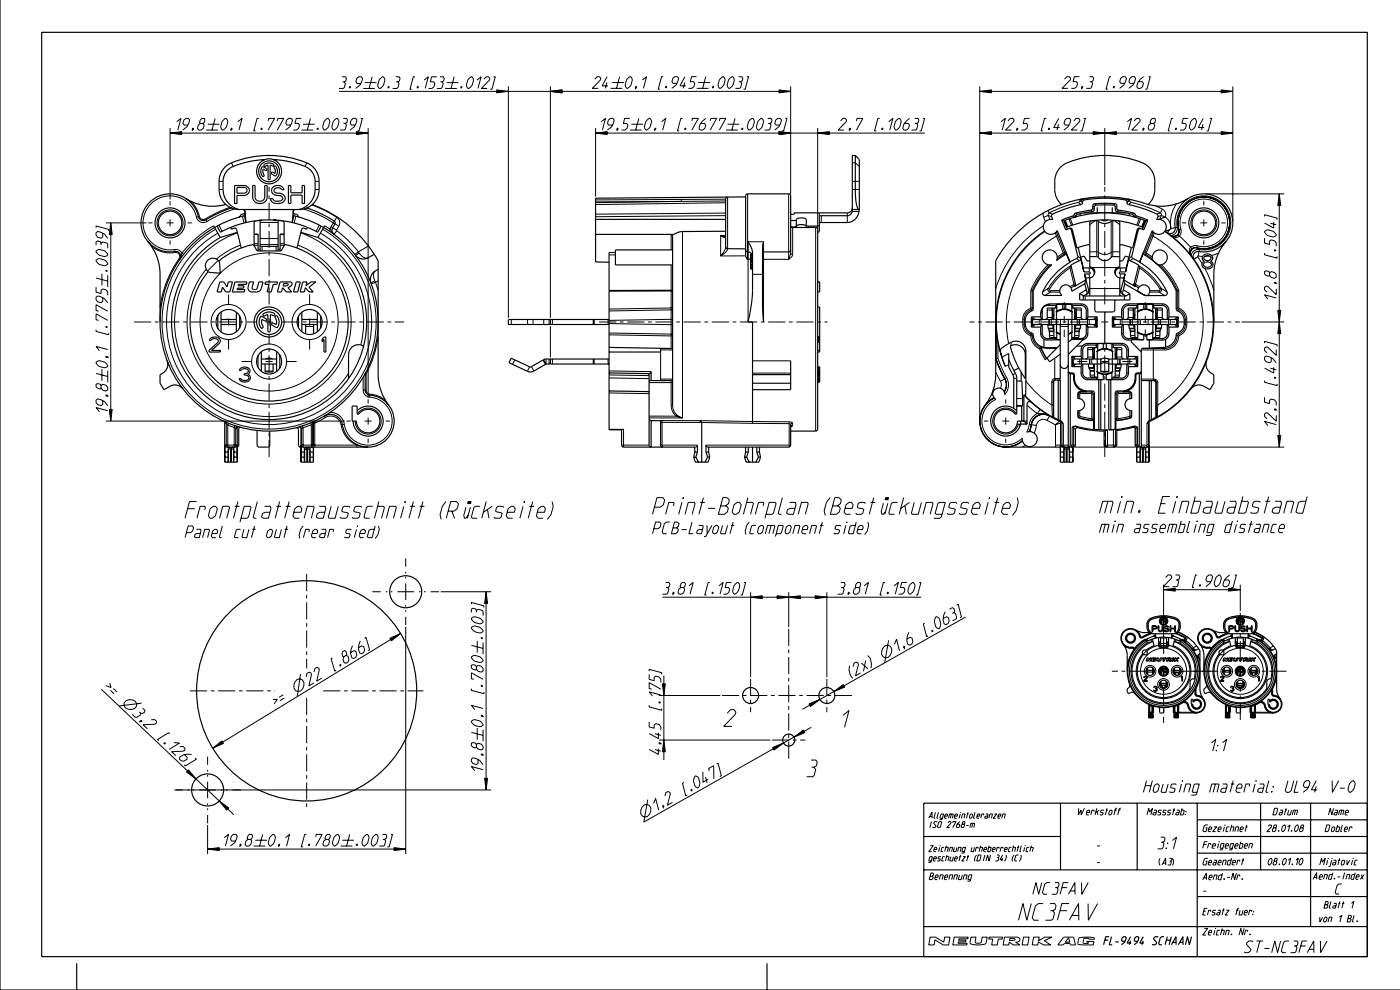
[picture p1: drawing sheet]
<svg xmlns="http://www.w3.org/2000/svg" width="420mm" height="297mm" viewBox="0 0 420 297" stroke-linecap="round" stroke-linejoin="round" font-family="sans-serif">
<g fill="none" stroke="#000" stroke-width=".35">
<path d="M0 0v296.7h419.9M12.5 9.7h397.5v277h-397.5zM55.7 59.5a15 15 0 0 0 12 1.8M70.3 55.6h2.9a1.5 1.5 0 0 1 1.6 1.5 1.5 1.5 0 0 1-1.6 1.5h-2.1v2.4h-.8zM71.1 56.2h2.3a.87 .87 0 0 1 .7 .8 .87 .87 0 0 1-.7 .9h-2.3zM75.8 55.6h.7v3.6a1.48 1.48 0 0 0 1.4 1.1 1.48 1.48 0 0 0 1.5-1.1v-3.6h.7v3.6a2.2 2.2 0 0 1-2.2 1.8 2.2 2.2 0 0 1-2.1-1.8zM78.6 50h.4l1.1 .8-.4 .3-.8-.4a2.13 2.13 0 0 0 .3 1.9l-.1 .3a1.51 1.51 0 0 1-.8-2.2zM79.3 49.3a2.12 2.12 0 0 1 2.8 .1 .65 .65 0 0 1-1.1 .1v4l-.3 .3-.3-.3v-4l-.8 .3a.31 .31 0 0 1-.4-.1 .31 .31 0 0 1 .1-.4zM79.4 47.8a24.6 24.6 0 0 0-10.7 2.8l-1.3 1.7a9.1 9.1 0 0 0-.5 5.3 6.3 6.3 0 0 0 4.8 5.2M81.6 56.4a2.1 2.1 0 0 1 3.6 .5h-.8a1.24 1.24 0 0 0-1.2-.7 1.24 1.24 0 0 0-1 1l.1 .3 .7 .4a1.95 1.95 0 0 1 2.5 1.8 2.59 2.59 0 0 1-4.3 .3l-.1-.5h.7l.1 .3a1.99 1.99 0 0 0 2.9-.2 1 1 0 0 0-1.1-1 1.72 1.72 0 0 1-1.7-.4 1.72 1.72 0 0 1-.4-1.8zM82 47.8a24.6 24.6 0 0 1 10.7 2.8l1.3 1.7a9 9 0 0 1 .5 5.1 6.2 6.2 0 0 1-4.8 5.4M82.3 49.8l.4 .1a1.99 1.99 0 0 1-.2 2.8l-1.2-.8 .3-.3 .8 .4a2.13 2.13 0 0 0-.2-1.9z"/>
<path d="M86.5 55.6h.7v2.2h3.4v-2.2h.7v5.4h-.7v-2.5h-3.4v2.5h-.7zM218.2 59.1l-.4 .1-.2 .5v14.4M223.6 59l-45 .4v19.1l4 .1M256.5 46.6l1.2 1.2v15M256.5 46.6v10.8l.3 3.6a1.83 1.83 0 0 0 .9 1.8M256.5 46.6h-.9v16.2h2.1M324.3 59.7l-.9 1M338.3 59.7l.9 1M356.3 59.5a16.1 16.1 0 0 1-15.1 .8 37.5 37.5 0 0 0-42.6 17.8v30a20.1 20.1 0 0 1-2.6 12.5l-.6 .8M44.4 72.5a15 15 0 0 1 3.6 9.7v14.3M62.2 78a2.25 2.25 0 0 1 3.2 0l.4 .8 .3 3.1-1.8-.2a2.17 2.17 0 0 1-2.5-1 2.17 2.17 0 0 1 .4-2.7zM64 67.7l2.1 3.5"/>
<path d="M65.6 78.2a23.7 23.7 0 0 1 10.4-4.9l1.1 1.9h7.2l1.1-1.9a23.7 23.7 0 0 1 17.4 31.6 23.7 23.7 0 0 1-34 12.1 23.7 23.7 0 0 1-6.4-35.6M66.1 71.2a29.3 29.3 0 0 0-7.8 44.1 29.3 29.3 0 0 0 44.8 0 29.3 29.3 0 0 0-7.8-44.1M69.2 68.1l.2 .6 1-.3 .5 .2 1.4 5.7M69.4 62.3l-3.5 1.4-3.4 1.7a1.74 1.74 0 0 1-3-.5 8.7 8.7 0 0 0-10.3-6.6 8.7 8.7 0 0 0-6.7 10.3 8.7 8.7 0 0 0 10.2 6.8 1.5 1.5 0 0 1 1.2 2.3M71.2 69.6l-5.1 1.6M71.7 62.8a6 6 0 0 1-6-6 7.6 7.6 0 0 1 1.8-6.7 17.8 17.8 0 0 1 9-3.2 27.9 27.9 0 0 1 16.8 2.7 6 6 0 0 1 2.4 4.7 7.4 7.4 0 0 1-1.8 6.7 6 6 0 0 1-4.2 1.8M71.7 62.8h18M73.3 64.6a32.7 32.7 0 0 0-19.6 50.4 32.7 32.7 0 0 0 54 0 32.7 32.7 0 0 0-19.6-50.4M73.3 64.6l.1-.6a.82 .82 0 0 0-.5-1.2 1.28 1.28 0 0 1 .7 1.6l.2 2.3M73.3 64.6l.5 2.1M73.3 64l-1 .3-.6 .8M73.8 66.7l-3.8 1.1-3.9 1.8-1-1.8"/>
<path d="M76.2 70.2h1.2l.1 5M76.7 66.2l-.5 .3v7.1M78 66v9l.2 .2M78 73.6l.6 .2h4.2l.6-.2M78.5 66l-1.4 .1M82 65.9l.9 .1M83.4 66v9l-.3 .2M83.5 66l.8 .1M84.7 66.2l.5 .3v7.1M85.2 70.2h-1.2l-.1 5M87.6 66.7l3.8 1.1 3.9 1.8 1-1.8M87.6 66.7a30.6 30.6 0 0 0-13.8 0"/>
<path d="M88 64l1.1 .3 .6 .8M88.1 64.6l-.5 2.1M88.5 62.8a.91 .91 0 0 0-.7 1.3l-.2 2.6M88.6 62.8a.85 .85 0 0 0-.5 1.4v.4M90.2 69.6l5.1 1.6M92 62.3l4.3 1.7 4.1 2.4 .1 .5-.9 2.1 .1 .7 .5 .5M92.2 68.1l-.2 .6-1-.3-.5 .2-1.5 5.7M93.6 61.3a37.5 37.5 0 0 1 19.8 16.8v34.1a15 15 0 0 0 3.2 9.2M97.3 67.7l-2 3.5M112.2 76.2l-1.8 1a3 3 0 0 1-3.9-.7M178.6 65.7h39M182.6 75.7v53.1h3.8"/>
<path d="M201.7 74.9h-17.2v4.5l17.2-.1M201.7 70.8v50.6M217.6 73.9l.2 .5 .4 .1 5.4 .1M217.6 69.3l-9.7 .1a10.5 10.5 0 0 0-4.7 .3l-1.2 .5h-23.4M223.6 74.9l.4 .5 .9 .3 .5 .4M224.3 72.5a6.8 6.8 0 0 1 1.4 3.3l-.1 12.9-1.3 7.8h1.4v29.8M225.1 79.9h.6M225.1 79.4h.6M225.1 79.2h.6M225.1 78.7h.6M225.1 78.4h.6M225.1 78.3h.6"/>
<path d="M225.1 78.2h.6M225.1 77.9h.6M225.1 77.5h.6M225.1 77.2h.6M225.1 76.8h.6M225.1 76.5h.6M225.1 76.2h.5M225.6 76.2l-.5-.1v4.5h.6M225.6 76.2v.1M229 72.5l-.3 1.4v18.6l.3 4M237.1 67.7l.5 .5h7l.6 .4v60l-.2 .4-.4 .2h-7.5M237.1 75.9v-17.2l-.2-.4-.4-.2h-12.3l-.4 .2-.2 .4 .1 18.4a.85 .85 0 0 0 1.4 .5"/>
<path d="M237.1 74.9l-.2 .4-.4 .2h-7.5l-.3 .3M237.1 66.1h1.7M237.3 68h1.5v-2.2a2.56 2.56 0 0 1 3 0v2.4M238.8 67.8a2.56 2.56 0 0 1 3 0M241.8 67.5l.6 .3h2.8l.5-.3M255.6 62.3a1.5 1.5 0 0 1-1.5 1.5h-15.9l-.1 .4h-1M255.6 62.8v.3a1.64 1.64 0 0 1-1.5 1.5l-8.4 .1v4.6l-.5 .3M257.7 62.8h.1M257.7 62.9l-.1 .1a3.9 3.9 0 0 1-3.5 3.7l-8.4 .1M313.2 69.3a33.3 33.3 0 0 0-14.6 30.6v6.6M316.8 69.5l.4 1.1M318.4 65.9l2.2-.8a1.95 1.95 0 0 0 1.7-1.1l5.1-1.1 .3-1.5 .5-.3 3.6-.2a5.2 5.2 0 0 1 3 .5l.4 1.5 4.8 1 .9 .8 3.3 1.2"/>
<path d="M318.4 65.9l1.2 3 1.3-.5 .5 .2 1.5 5.7 .4-.1M318.4 65.9l.6 .3M319 66.2a32.7 32.7 0 0 1 24.6 0M319 66.2l1 2.5M319.3 66.1l.7 1.9M319.8 68.1a30.6 30.6 0 0 1 23 0M320.4 68.5h.5l.3 .4 2 8-.4 .6-2 1M320.8 78.6l-1.2-3-.1 .6-2.7 1.9a2.25 2.25 0 0 0-1.6-3.2 2.25 2.25 0 0 0-2.7 2.3 2.25 2.25 0 0 0 2.9 2.1 19.1 19.1 0 0 0-5.6 7.9v5.4l-.4 .6a3.8 3.8 0 0 0-2 3.4 3.8 3.8 0 0 0 2.2 3.3l.2 .5a3.9 3.9 0 0 0 3.2 3.7M320.8 78.6a20.7 20.7 0 0 0-8.2 8.9v.6l.7 .4h5.1a1.8 1.8 0 0 1 .5-3 1.8 1.8 0 0 1 2.5 1.8l3.9-2.3M320.8 78.5l-3.8-9.4a2.25 2.25 0 0 1-2.9 .9 2.25 2.25 0 0 1-1.1-2.8 2.25 2.25 0 0 1 2.7-1.4l-.4-1.3a27.6 27.6 0 0 1 8.9-3.2l.4-.3 .1-.8a10 10 0 0 1 5-.8l3.9 .1a8.9 8.9 0 0 1 4.3 .7l.3 1 4.5 1.3a13.2 13.2 0 0 1 4.5 2l-.4 1.3a2.25 2.25 0 0 1 2.8 1.4 2.25 2.25 0 0 1-1.2 2.8 2.25 2.25 0 0 1-2.9-.9l-3.8 9.4M320.8 78.5v.1M321.1 79.6l-.3 .7"/>
<path d="M322.2 65.1a2.24 2.24 0 0 1 2.2-1.2l3.5-.6 .3-1.5a6 6 0 0 1 3.6-.4l2.4 .2 .5 1.7 4.8 .9 .8 .9M323.3 74.2l.7 2.9 1.1-.4 .8 1.5h.9M323.9 64v.6M324.1 77.1l.7 3.2M325 63.8h4M326.8 76.9h2.1l.5 .2a2.55 2.55 0 0 0 4.1-.2h2.3M326.8 73.6l-.2-.3-3.3 .9M326.8 80l.8 .2M327.2 66.2l-.4 .3v13.7l.8 .3M328.3 66.2h.8a3.5 3.5 0 0 0 4.4 0h.8M328.3 66.2l-1.5 1.1M328.3 66v.2"/>
<path d="M329 62.1l-.1 1.8M330.4 65.9l.9 .3 .9-.3M333.5 62.1l.1 1.8M333.6 63.8h4M334.3 66v.2M334.3 66.2l1.5 1.1M335.3 66.2l.5 .3v13.7l-.8 .3M335.8 73.6l.2-.3 3.3 .9M335.8 80l-.8 .2M338.5 77.1l-.8 3.2M338.6 64h.1M338.6 64l.1 .6"/>
<path d="M339.3 74.2l-.8 2.9-1-.4-.9 1.5h-.8M341.4 79.6l.3 .7M341.7 78.5v.1M341.7 78.6l1.2-2.9v.4a23.6 23.6 0 0 1 9.8 11.1v5.7a3.7 3.7 0 0 1 2.4 3.1 3.3 3.3 0 0 1-2.2 3.9l-.2 .3a3.8 3.8 0 0 1-3.2 3.8M341.7 78.6a20 20 0 0 1 8.3 9.2l-.2 .6-.5 .2h-6l-6-3.5M342.1 68.5h-.5l-.3 .4-1.9 8 .3 .6 2 1M343.3 66.1l-.8 1.9M343.6 66.2l-1 2.5M344.2 65.9l-1.2 3-1.3-.5-.6 .2-1.5 5.7-.3-.1M344.2 65.9l-.6 .3M344.3 61.3a6 6 0 0 0 2-4.5v-2.5a6 6 0 0 0-3.8-5.5 30 30 0 0 0-22.5 0 6 6 0 0 0-3.7 5.5v2.5a6 6 0 0 0 2 4.5M345.8 69.5l-.5 1.1"/>
<path d="M346.2 75.6a2.25 2.25 0 0 1 3.8 1 2.25 2.25 0 0 1-2.8 2.7l-1.5-1.2-.1-.6a2.25 2.25 0 0 1 .6-1.9zM349.4 65l-1.7 .8M350.1 69.7l.9 .7a1.56 1.56 0 0 0 2 .1 1.56 1.56 0 0 0 .4-2 7.8 7.8 0 0 1 7.4-9.4 7.8 7.8 0 0 1 7.9 8.9 7.8 7.8 0 0 1-10.2 6.2 1.71 1.71 0 0 0-1.5 1.4 1.71 1.71 0 0 0 .8 1.8l.2 .3M350.1 69.7a1.63 1.63 0 0 0 1.9-.2 1.63 1.63 0 0 0 .3-2 8.7 8.7 0 0 1 8.8-9.4 8.7 8.7 0 0 1 8.5 9.6 8.7 8.7 0 0 1-10.3 7.7 1.5 1.5 0 0 0-1.3 2.3M350.7 68.9l-1.4 .4 .8 .4M350.7 68.9l-.6 .8M350.9 68.7l-.2 .2M355.9 61a7.7 7.7 0 0 1 12.6 4.1 7.7 7.7 0 0 1-9.6 9.1 1.58 1.58 0 0 0-1.7 .7 1.58 1.58 0 0 0 0 1.8 32.7 32.7 0 0 0-6.1-6.1 1.62 1.62 0 0 0 2-.1 1.62 1.62 0 0 0 .3-2 7.7 7.7 0 0 1 2.5-7.5zM358 77.7a32.7 32.7 0 0 1-13.4 48.6M359.2 76.9l-1.2 .8M360.9 76.5a1.62 1.62 0 0 1 1.7-.3 1.62 1.62 0 0 1 1.1 1.3l-.7 .8a1.2 1.2 0 0 1 .7 1.4 1.2 1.2 0 0 1-1.4 .9 1.3 1.3 0 0 1-1.7-.6 1.3 1.3 0 0 1 .5-1.7l-.2-.1a1.01 1.01 0 0 1 0-1.7zM361.1 78.8l.8-.3a.9 .9 0 0 1 1.1 .2 .9 .9 0 0 1 0 1.1l-.7 .3a.9 .9 0 0 1-1.1-.2 .9 .9 0 0 1-.1-1.1z"/>
<path d="M361.1 77a1.2 1.2 0 0 1 2.1 .4 1.2 1.2 0 0 1-1.2 .7 1.2 1.2 0 0 1-1.1-.9zM367.6 72.5a15 15 0 0 0-3.6 9.7v14.3M65.4 94.5l-.1 3.9M65.9 84.5h1.2l1 1.4 .4-1.4h1.2l-.8 3h-1.2l-1-1.4-.4 1.4h-1.2zM66.3 93.5v6M66.3 97.2h4.6M66.3 95.7h4.6M70.5 84.5h3.6l-.2 .7h-2.4l-.1 .4h1.8l-.2 .8h-1.8l-.1 .4h2.3l-.1 .7h-3.6zM70.9 93.6v5.8M71.8 94.7l.1 3.5M74.8 84.5h1.2l-.4 1.8a.88 .88 0 0 0 .8 .5 .88 .88 0 0 0 .7-.5l.5-1.8h1.3l-.9 2.6-.7 .3-1.7 .1a1.2 1.2 0 0 1-1.2-1.5zM78.1 95l.5-.1 1.3 .9-.3 .4-1-.5a2.56 2.56 0 0 0 .3 2.3l-.2 .3a1.64 1.64 0 0 1-1-2.2z"/>
<path d="M79 94a2.61 2.61 0 0 1 3.4 .2l-.4 .4-.9-.3v4.8l-.4 .4-.4-.4v-4.8l-1.1 .4-.3-.2zM79.6 84.5h3.6l-.2 .7h-1.1l-.6 2.3h-1.2l.6-2.3h-1.3zM82.7 94.7l.5 .1a2.61 2.61 0 0 1-.2 3.4l-1.4-.7-.1-.3 .3-.4 1 .5a2.56 2.56 0 0 0-.3-2.3zM84 84.5h3a.71 .71 0 0 1 .6 .7 .71 .71 0 0 1-.7 .7l-.6 .3 1.2 1.3h-1.6l-1.1-1.3-.4 1.3h-1.2zM85.1 85h1.2l.1 .3-.4 .3-1.1 .1zM88.8 84.5h1.3l-.8 3h-1.3zM89.5 94.7v3.5M90.5 97.2h4.7M90.5 93.6v5.8M90.5 95.7h4.7M90.8 84.5h1.2l-.3 1.2 1.5-1.2h1.5l-2 1.6 1.2 1.4h-1.2l-1.1-1.3-.4 1.3h-1.2zM91.6 97.3v2.7"/>
<path d="M94 97.3v2.7M95.2 93.6v5.8M96.1 94.7l.1 3.5M113.4 80.7a3.2 3.2 0 0 0-2.1 4.2M165 95.7v1.5h17.6M182.6 95.7h-30.2v1.5h12.5M225.1 80.5h.6M225.1 80.2h.6M245.2 92h.6v13.5h-.6M245.2 84.5h.6v3h-.6M309.3 95v3M309.3 95l.2 .4"/>
<path d="M309.3 98h2.8M309.3 95h2.8M309.5 95.4v2.2M309.5 95.4h.6v.3M309.5 97.6l-.2 .4M309.6 95.7h19v1.5h-19zM310.1 97.2v.4h-.6M312.1 98v2.4l.3 .7 .6 .6M312.1 95a3.1 3.1 0 0 1 2.9-3.9h9.2a1.96 1.96 0 0 1 2 1.9v2M312.1 95l.2 .7M312.3 97.2l-.2 .8M312.5 97.2v2.7a1.5 1.5 0 0 0 1.5 1.5h2.6"/>
<path d="M314.2 97.2l.1 1.2M314.3 98.4l.4 .8M314.3 98.4h1.5M314.6 98.8l.1 .8M314.6 95.7v1.5M314.7 99.2l.2 1.9 1.9 .1M314.7 99.2h1.3M315.5 95.2v.5M315.7 97.2l.1 1.2M315.7 94.3h.3M315.8 95l-.3-2.7-.1 3.4M315.8 95h.1"/>
<path d="M315.8 98.4l.2 .8M316 94.3l-.2 .7M316 99.2v1.5l.3 .5M316.3 92.3l-.3 .4v1.6M316.6 91.5h-2.6a1.5 1.5 0 0 0-1.5 1.5v2.7M316.6 91.5v.8M316.6 99.4l.3 .3M316.7 95.7v1.5M316.8 93.5a3.7 3.7 0 0 1 4.7 .1M316.8 99.4l1.1 .6M316.8 92.3h-2.8v2.8l-.1 .5-.5 .1M316.8 93.4v2.3"/>
<path d="M316.8 97.2v2.4M316.9 99.7l1 .5M316.9 91.2v2.1M316.9 99.7v2M316.9 91.2l-.3 .3M316.9 93.3l-.3 .2M316.9 93.3a3.9 3.9 0 0 1 4.5 0M317.9 97.3h.1M317.9 97.2v16.2l-.3 .4M318.7 91.2v1.4M318.7 91.2h-1.8M318.7 91.2h.9"/>
<path d="M319.6 91.2v1.4M319.6 91.2h1.8M320.3 95.7v15.5l.4 .5 1.3 .2 .2 1.4a3.9 3.9 0 0 0 3.9 3.9h1.7l.4 .6v10.9M321.4 95.7v1.5M321.4 91.2v2.1M321.4 99.7v2M321.4 93.3l.3 .2M321.4 91.2l.3 .3M321.4 99.7l-1.1 .5M321.5 92.3h2.7v2.8l.2 .5 .4 .1M321.5 93.4v2.3M321.5 97.2v2.4"/>
<path d="M321.5 99.4l-1.2 .6M321.7 91.5h2.5a1.5 1.5 0 0 1 1.5 1.5v2.7M321.7 91.5v.8M321.7 99.4l-.3 .3M322 92.3l.2 .5 .1 1.5M322.3 99.2l-.1 1.6-.2 .4M322.3 94.3l.1 .7M322.3 99.2h1.3M322.3 94.3h.2M322.4 95h.1M322.4 98.4l-.1 .8M322.4 98.4h1.5"/>
<path d="M322.4 95l.3-2.7 .1 3.4M322.5 85.3l-.3 .4M322.6 97.2l-.2 1.2M322.7 95.2v.5M323.6 99.2l-.2 1.9-1.9 .1M323.6 95.7v1.5M323.6 99.3v.1M323.6 99.2v.1M323.7 98.8l-.1 .4M323.7 88v1.9h15.1v-1.9M323.9 98.4l-.3 .8M324.1 97.2l-.2 1.2"/>
<path d="M325 81.5l-1-4-.1 .5-2.8 1.5 1.4 5.7-.3 .6 3.4-1.9M325 81.5l-.2-1.2h1.8a1.5 1.5 0 0 1 1.5 1.5 1.5 1.5 0 0 1-1.5 1.5h-1l-.2-.3M325 81.5h1.6l.3 .3-.3 .3h-1.4M325.2 82.1l.2 .9M325.2 82.1l.4 1.8M325.3 85l.4 1.8M325.4 83l1.1 4.6-1.6 1.1-1.2-.7M325.6 83.9l-.3 1.1M325.7 97.2v2.7a1.5 1.5 0 0 1-1.5 1.5h-2.5M325.7 86.8l.3 1-.3 .5M325.7 86.8l-2 1.2M325.9 97.2l.3 .8"/>
<path d="M326.2 98a3.8 3.8 0 0 1-.4 3.2l-1.1 .7M326.2 95l-.3 .7M326.2 98h2.8M326.2 95h2.8M326.8 83.3v5.4M327.6 80.2a1.56 1.56 0 0 1 .4 2.1M327.6 80.5l.7 1.1M327.6 80.2v.3M328.1 97.2v.4h.6M328.3 89.9v3l.3 .6h5.1l.4-.2 .2-.4v-3M328.7 95.4h-.6v.3M328.7 97.6l.3 .4"/>
<path d="M328.7 95.4v2.2M329 95v3M329 95l-.3 .4M331.3 93.5v9.4M333.6 98h2.7M333.6 95h2.7M333.6 95l.2 .4M333.6 95v3M333.8 95.4h.6v.3M333.8 95.4v2.2M333.8 97.6l-.2 .4M334.4 97.2v.4h-.6"/>
<path d="M335 80.5l-.7 1.1M335 80.2a1.56 1.56 0 0 0-.5 2.1M335 80.2v.3M335.8 83.3v5.4M336.3 98v2a2.18 2.18 0 0 0 2.9 1.9M336.3 95a3.5 3.5 0 0 1 .6-3.4l1.4-.5h10.2a1.98 1.98 0 0 1 2 1.9v2M336.3 95l.3 .7M336.6 97.2l-.3 .8M336.8 97.2v2.7a1.5 1.5 0 0 0 1.5 1.5h2.6M336.8 86.9l-.2 .9 .3 .5M336.8 86.9l2 1.1M336.9 83.9l.4 1.2"/>
<path d="M337.1 83l-1.1 4.6 1.6 1.1 1.2-.7M337.3 85.1l-.5 1.8M337.4 82.1l-.5 1.8M337.4 82.1l-.3 .9M337.5 81.5l1-4 .2 .5 2.8 1.5-1.5 5.7 .3 .6-3.4-1.9M337.5 81.5l.3-1.2h-1.9a1.5 1.5 0 0 0-1.5 1.5 1.5 1.5 0 0 0 1.5 1.5h1.1l.1-.3M337.5 81.5h-1.6l-.3 .3 .3 .3h1.5M337.7 88.7h-12.9v1.2M338.5 97.2l.1 1.2M338.6 98.4l.4 .8M338.6 98.4h1.5M338.9 98.8l.1 .8"/>
<path d="M338.9 95.7v1.5M339 99.2l.2 1.9 1.9 .1M339 99.2h1.3M339.8 95.2v.5M340 97.2l.1 1.2M340 94.3h.3M340.1 85.1l.3 .6M340.1 95l-.3-2.7-.1 3.4M340.1 95h.1M340.1 98.4l.2 .8M340.3 94.3l-.2 .7M340.3 99.2v1.5l.3 .5"/>
<path d="M340.6 92.3l-.3 .5v1.5M340.9 91.5h-2.6a1.5 1.5 0 0 0-1.5 1.5v2.7M340.9 99.4l.3 .3M340.9 91.5v.8M341.1 99.4a3.8 3.8 0 0 0 4.6 .1M341.1 92.3h-2.8v2.8l-.1 .5-.5 .1M341.1 93.4v2.3M341.1 97.2v2.4M341.2 87.3a1.8 1.8 0 0 1 2.5-1.8 1.8 1.8 0 0 1 .4 3h-.9M341.2 95.7v1.5M341.2 91.2l-.3 .3M341.2 93.3l-.3 .2"/>
<path d="M341.2 91.2v2.1M341.2 99.7v2.1M341.2 93.3a3.9 3.9 0 0 1 4.5 0l.3 .2M341.8 95.7h-7.9v1.5h19v-1.5h-11v1.5M343 91.2h-1.8M343 91.2h.9M343 91.2v1.4M343.9 91.2h1.8M343.9 91.2v1.4M345.7 91.2l.3 .3M345.7 91.2v4.5M345.7 93.5a3.8 3.8 0 0 0-4.6 0"/>
<path d="M345.7 92.3h2.8v2.8l.2 .5 .4 .1M345.7 97.2v4.6M345.8 95.7v1.5M346 99.4a3.9 3.9 0 0 1-4.8 .3M346 91.5h2.5a1.5 1.5 0 0 1 1.5 1.5v2.7M346 91.5v.8M346.2 92.3l.3 .5v1.5M346.5 99.2v1.5l-.3 .5M346.5 94.3l.2 .7M346.5 99.2h1.3M346.5 94.3h.3M346.7 95h.1"/>
<path d="M346.7 98.4l-.2 .8M346.7 98.4h1.5M346.7 95l.3-2.7 .1 3.4M346.9 97.2l-.2 1.2M347 95.2v.5M347.8 99.2l-.2 1.9-1.9 .1M347.9 99l-.1 .3M347.9 95.7v1.5M348.2 98.4l-.4 .8M348.4 97.2l-.2 1.2M350 97.2v2.7a1.5 1.5 0 0 1-1.5 1.5h-2.5M350.3 97.2l.2 .8"/>
<path d="M350.5 98a4 4 0 0 1-.4 3.1l-.6 .6M350.5 98h2.8M350.5 95h2.8M350.5 95l-.2 .7M352.4 97.2v.4h.6M353 95.4h-.6v.3M353 97.6l.3 .4M353 95.4v2.2M353.3 95l-.3 .4M353.3 95v3M50.1 108.1a3.2 3.2 0 0 1-2.1 4.2v2.6l1.2 1.9 1.8-1.1a3 3 0 0 1 3.8 .8M63.3 101.3a1.73 1.73 0 0 1 2.8 .9l-.3 .7-2.4 2.1h2.7v.5h-3.4v-.5l2.8-2.8a1.27 1.27 0 0 0-2.2-.2h-.5z"/>
<path d="M72.3 110.3a1.67 1.67 0 0 1 2.7 .9l-.7 1a1.19 1.19 0 0 1 .7 1.4 1.19 1.19 0 0 1-1.2 .9l-1.5-.3-.6-.8h.5a1.54 1.54 0 0 0 2.4 0v-.3a1.1 1.1 0 0 0-1.4-.7v-.4a1.03 1.03 0 0 0 1.3-1 1.37 1.37 0 0 0-2.2 0h-.5zM77.4 106.6v3.4M78.4 109.1h4.5M78.4 105.4v5.9M78.4 107.6h4.5M79.5 109.1v2.4h2.4v-2.4M79.6 107.6l1.1-.3 1 .3M82.9 105.3v6M83.8 106.3l.1 4M97.2 101h.5v4.5h-.5v-3.7l-.6 .6v-.7zM109 103.9l-.5-.4a2.95 2.95 0 0 0-4 2.8v7.1M109 103.9h.1"/>
<path d="M109.7 111.7l-.2 5.2a1.5 1.5 0 0 0 1.4 1.5 7.8 7.8 0 0 1 7.3 7.8 7.8 7.8 0 0 1-7.3 7.8 7.8 7.8 0 0 1-8.2-6.7 3.6 3.6 0 0 0-5.4-2.6M165 107.6v1.5h17.6M182.6 107.6h-19.1l-4.4 2.4-5.8-2.7-.7 1.4 5.6 2.6 .9 .2 1-.3 3.6-2.1h1.2M182.6 104l18.6 .4 .5 .5M182.6 117.2l12 .2M182.6 111.8l12 .2M194.6 112v21.4l.2 .4 .4 .2v-7.9M194.6 112l.5-.2 .1-.4v2.7M198.1 104.4v1.1h-15.5M198.1 113.6v.5M201.7 113.6l-.5 .5h-6.6M225.7 114.9h11.4"/>
<path d="M225.7 112.3h11.4M237.1 108.1v8.7h-11.4M245.2 110h.6v4.5h-.6M245.2 114h.6M245.2 113.4h.6M245.2 112.4h.6M245.2 112h.6M245.2 111h.6M245.2 105h.6M245.2 102h.6M245.2 101h.6M245.2 114.4h.6"/>
<path d="M245.2 114.2h.6M245.2 113.7h.6M245.2 113.1h.6M245.2 112.7h.6M245.2 112.5h.6M245.2 111.8h.6M245.2 111.6h.6M245.2 111.2h.6M245.2 110.7h.6M245.2 110.3h.6M245.2 110.1h.6M245.2 102.6h.6"/>
<path d="M245.2 102.2h.6M245.2 101.7h.6M245.2 101.3h.6M245.2 101.1h.6M298.1 119.2l-1.5 1-1.2 1.2M298.1 119.3a7.7 7.7 0 0 0-3 11.2 7.7 7.7 0 0 0 11.5 1.6M298.6 107.4l1.6 4a7.9 7.9 0 0 1 1.6 3.9l-.6 2.1a3.9 3.9 0 0 0-.3-4.6l-2.2-5.3-.1-11 .3 3.9 .5 3.1 .9 3.2 1.2 3.1-1.6-4.8 .5-.7 1.7-1.1a3.2 3.2 0 0 1 5.4 1.3v14.2l-.5-.4M301.3 118.2a1.8 1.8 0 0 0-2.7-1.7 1.8 1.8 0 0 0 0 3.2M302.5 107.7l.8 1.8a9.6 9.6 0 0 1 1.6 3.9v10.4l-.3 .3a3.5 3.5 0 0 0-5.4-.6 3.5 3.5 0 0 0 .4 5.4 3.5 3.5 0 0 0 5.2-1.3l.3-1.4h1.9M302.5 105.9v4.1l1.5 3.1v9.3M303 103.8l.3-.2a2.92 2.92 0 0 1 4.2 2.7l-.1 7.1a21.5 21.5 0 0 1-4.4-9.6zM304.9 114.2h1.5l.3 6.6-.1 .7-.2 .2"/>
<path d="M305.5 110.3l-1.5 .8M306.2 111.5v2.7M307 118.3l2.5 2.5M307 118.3v7.9M313 104.1l3.9 .2M313 101.7l1 .2 3.9-.1-1-.1M313 101.7v2.4M316.4 113.9h-.1M316.6 101.4l.3 .3M316.6 101.2v.2M316.9 104.3h-3.8l-1.2-.3 1.9 3.4M317.3 113.9v11.9"/>
<path d="M317.9 109.2a1.2 1.2 0 0 0 1.2 1.2 1.2 1.2 0 0 0 1.2-1.2M317.9 106.2l-3.2 2.2-.7-1.1M317.9 103.3l-4.5 4.5M320.3 111.4l.2 .4 .4 .2v21.4l-.1 .4-.5 .2zM320.9 112h.7l.3 .6a4 4 0 0 0 4 4.8l-2.5 .1-.2 2a1.8 1.8 0 0 1 2 1.7 1.8 1.8 0 0 1-2 1.8v1.7l.5 .6 3.6 .8 .5-.2 .1-.4 .1 3.3M321.4 101.7l-1.1 .8M321.4 101.7l3.6-.1-4.7 4.6M321.4 101.7h.1M321.4 109.9h2.8M321.4 106.8l.2 .3M321.4 106.8h2.8M321.4 106.8v3.1"/>
<path d="M321.6 107.1l.7 .1v.4M321.6 107.1v2.4M321.6 109.5l-.2 .4M321.7 101.2v.2M321.7 101.4l-.3 .3M322.3 109.1v.4h-.7M322.9 103.7h1.7M324.2 109.9v1.9a1.98 1.98 0 0 0 2 2h3.3M324.2 106.8l.2 .8M324.4 109.1l-.2 .8M324.6 103.7l-.4 .9v2.2M324.6 103.7l.9-.7 .7-.1h10.2a1.98 1.98 0 0 1 2 2v1.9"/>
<path d="M324.7 109.1v2.7a1.5 1.5 0 0 0 1.5 1.5h2.5M326.3 109.1l.2 1.1M326.5 110.2v.1M326.5 110.2h1.5M326.6 110.4h.1M326.6 110.4l.3 .7M326.8 107.6v1.5M326.9 111.1l.2 1.9h1.9M326.9 111.1h1.3M327.7 107.1v.5M327.8 109.1l.2 1.1M327.9 106.1h.3"/>
<path d="M328 106.8l-.3-2.6-.1 3.4M328 106.8h.1M328 110.2l.2 .9M328.2 111.1v1.5l.3 .4M328.2 106.1l-.2 .7M328.5 104.2l-.3 .4v1.5M328.7 103.4h-2.5a1.5 1.5 0 0 0-1.5 1.5v2.7M328.7 111.3l.4 .3M328.7 113.3l.4 .4M328.7 103.4v.8M328.7 113v.3M329 105.3a3.8 3.8 0 0 1 4.6 .1"/>
<path d="M329 104.2h-2.8v2.8l-.2 .4-.4 .2M329 105.2v6.3M329.1 105.1a3.9 3.9 0 0 1 4.3 0M329.1 111.6a3.9 3.9 0 0 0 4.3 0M329.1 113.7l1.7 .1M329.1 103l1.7-.1v1.6M329.1 103v2.1M329.1 111.6v2.1M329.1 103l-.4 .4M329.1 105.1l-.4 .3M329.5 113.8h.6v15l-1.9-.1M329.5 113.8v15"/>
<path d="M330.1 109.2a1.67 1.67 0 0 1 2.4 0M330.1 107.8a1.67 1.67 0 0 1 2.4 0M330.1 107.6v3.9h2.4v-3.9M330.1 113.8h.7M330.2 107.6h-8.4v1.5h8.3M330.8 112.2v1.6M331.7 113.8h.8M331.7 112.2v1.6M332.3 107.6h8.5v1.5h-8.3M333.1 113.8h-.6v15h.6M333.1 113.8v15M333.4 113.7l-1.7 .1"/>
<path d="M333.4 103l-1.7-.1v1.6M333.4 105.1l.4 .3M333.4 103l.4 .4M333.4 103v2.1M333.5 107.6v1.5M333.6 104.2h2.8v2.8l.2 .4 .4 .2M333.6 105.2v2.4M333.6 109.1v2.4M333.6 111.3a3.8 3.8 0 0 1-4.6 0M333.8 103.4h2.6a1.5 1.5 0 0 1 1.5 1.5v2.7M333.8 111.3l-.4 .3v2.1M333.8 103.4v.8"/>
<path d="M333.8 113v.3M333.8 113.3l-.4 .4M334.1 104.2l.3 .4v1.5M334.4 111.1v1.4l-.3 .5M334.4 106.1l.2 .7M334.4 111.1h1.3M334.4 106.1h.3M334.6 106.8h.1M334.6 110.2l-.2 .9M334.6 110.2h1.5M334.6 106.8l.3-2.6 .1 3.4M334.7 109.1l-.1 1.1"/>
<path d="M334.9 107.1v.5M335.7 111.1l-.2 1.9h-1.9M335.8 107.6v1.5M335.8 110.6v.6M336.1 110.2l-.4 .9M336.2 109.1l-.1 1.1M337.9 109.1v2.7a1.5 1.5 0 0 1-1.5 1.5h-2.6M338.1 109.1l.3 .8M338.4 109.9a3.5 3.5 0 0 1-.6 3.3l-1.4 .6h-3.3M338.4 109.9h2.7M338.4 106.8h2.7M338.4 106.8l-.3 .8"/>
<path d="M340.3 109.1v.4h.6M340.6 112.6a4 4 0 0 1-3.9 4.8l2.5 .1 .2 2a1.8 1.8 0 0 0-2.1 1.7 1.8 1.8 0 0 0 2.1 1.8v1.7l-.5 .6-3.7 .8-.4-.2-.2-.4v3.3M340.9 101.4l.3 .4M340.9 101.2v.2M340.9 107.1l-.6 .1v.4M340.9 109.5l.2 .4M340.9 107.1v2.4M341.1 106.8v3.1M341.1 106.8l-.2 .3M341.2 101.8h1.8M341.6 112l.5-.2 .1-.4v22.6l-.4-.2-.2-.4zM341.6 112h-.6l-.4 .6"/>
<path d="M342.2 113.6l.5 .5h3.3l.6 .3v10.3l-.3 .5-1.1 .6M343 101.8h-3.8v.7l3 3M343 100.4v1.4M343.9 101.8h.7v2.6h-1.9l-.4 .2-.1 6.8-.3 .3-1.1 .1-.4 .3a4.2 4.2 0 0 1-3.9 5.1h-1.7l-.4 .6v10.9M343.9 100.4v1.4M344.6 114.1v12l.6-.3M345.2 114.1v11.7M345.7 101.8h-1.8M346 101.2v.2M346 101.4l-.3 .4M346.2 114.1l.5 .6M349.5 101.7l-.9 .2-4-.1"/>
<path d="M349.5 101.7v2.3M349.5 104l-4.9 .3M361.8 108.1a3.2 3.2 0 0 0 2.2 4.2v2.6l-1.2 1.9-1.8-1.1a3 3 0 0 0-3.9 .8M67.4 138.5h3.7M67.4 133.4l.2 .4 .4 .2h2.6l.5-.6M67.4 137h1M67.4 137v1.5M67.5 126.5l-.2-.2 .1 12.2M67.8 133.4l.2 .4 .4 .2M68.4 137v1.5M68.4 135.5h-1v1.5M68.4 135.5v1.5"/>
<path d="M68.5 126.8l-.2 .6M69 134l-.6 .4v1.1M69.5 134l.6 .4v1.1M70.1 135.5h1v1.5M70.1 135.5l.1 1.5M70.2 137h.9M70.2 137l-.1 1.5M70.4 127.5l-.2 .6M70.7 133.4l-.2 .4-.4 .2M71.1 137v1.5M71.2 128.1l-.1 10.4M71.2 127.9h.4"/>
<path d="M71.2 128h.1M71.4 127.9l-.2 .1M72 128l-.4 .6v4.8l-.5 .6M77.1 129v4.4l.2 .4 .4 .2h2.6l.5-.4 .1-4.4M88.7 128.2l.8 .3v4.9l.2 .4 .5 .2M89.6 127.9l.5 .1 .1 .4v10.1M90.2 138.5h3.8M90.3 133.4l.2 .4 .4 .2h19.5M90.3 137h.9M90.3 137v1.5M90.4 133.4l.2 .4 .4 .2M91.2 137l.1 1.5"/>
<path d="M91.3 135.5h-1v1.5M91.3 135.5l-.1 1.5M91.8 134l-.5 .4v1.1M92.4 134l.6 .4v1.1M93 135.5h1v1.5M93 135.5v1.5M93 137h1M93 137v1.5M93.8 133.4l-.2 .4-.4 .2M94 137v1.5M94 134v4.5M94.3 126.2l-.4 .6"/>
<path d="M105.6 121.7h1.5v2.1l.3 .3a3.5 3.5 0 0 1 5.2-.7 3.5 3.5 0 0 1 .1 5.3 3.5 3.5 0 0 1-5.2-.5l-.6-2h-1.3zM107.1 123.1a4.5 4.5 0 0 1 7.1 .7 4.5 4.5 0 0 1-2.6 6.7 4.5 4.5 0 0 1-5.7-4.3M182.6 128.7h4.4h-.6v4.7l.4 .5 21.7 .1 .6-.6v2.1M194.6 125.8l.6 .3M195.2 126.1h2.9v7.3l.2 .4 .4 .2M208 137l.5 1.5h3.8l.5-1.5M208 137h.7M208.2 134l.1 1.5M208.3 135.5h.8M208.3 135.5l-.3 1.5M208.7 137l.7 1.5M209.1 135.5l-.4 1.5"/>
<path d="M210.4 126.1h-.1a.24 .24 0 0 0-.3-.1 .24 .24 0 0 0 0 .4 .24 .24 0 0 0 .3 0l.1 12.1M211.7 135.5h.8M211.7 135.5l.5 1.5M212.2 137h.6M212.2 137l-.8 1.5M212.5 135.5l.3 1.5M212.7 134l-.2 1.5M223.3 137l.4 1.5h3.9l.4-1.5M223.3 137h.6M223.4 134l.2 1.5M223.6 135.5h.8M223.6 135.5l-.3 1.5"/>
<path d="M223.9 137l.8 1.5M224.4 134v1.5M224.4 135.5l-.5 1.5M225.7 134v4.5M226.9 135.5h.8M226.9 135.5l.5 1.5M226.9 134v1.5M227.4 137h.6M227.4 137l-.8 1.5M227.7 135.5l.3 1.5M227.9 134l-.2 1.5M237.1 127.8v.2"/>
<path d="M237.1 127.8v.1M237.2 127.7l-.1 .1M237.7 126.8l-.5 .2-.1 .3v6.1l-.4 .5-24.4 .1-.6-.6v2.1M237.7 127.5l-.6 .3M295.4 121.4a7.8 7.8 0 0 0-.8 8.2 7.8 7.8 0 0 0 7 4.4M304.9 123.1a4.5 4.5 0 0 0-7.2 .7 4.5 4.5 0 0 0 2.7 6.7 4.5 4.5 0 0 0 5.7-4.3M304.9 121.7h1.5M305 127.1l.7 .1 .1 .5M306 127.1h2M306.4 121.7v4.5M306.6 132.1a7.8 7.8 0 0 1-5 1.9M307 126.2l1 .9"/>
<path d="M307.9 129.5a2.25 2.25 0 0 1 3.1 1.6 2.25 2.25 0 0 1-2.1 2.7 2.25 2.25 0 0 1-2.4-2.5M309.5 120.8l2.4 1.9M309.5 120.8a.83 .83 0 0 0-1.1-.4 .83 .83 0 0 0-.4 1v5.7M314.7 124.6a3.8 3.8 0 0 0-5.6 3.5l-.5 1.2M315.5 125l.5 .1M316 125.1l-.1-10.6 .4-.6h1.6v12.2l.6 .3 .4 .7M316 125.1l1.3 .7M317.3 125.8l.6 .3M317.6 126.2l-2.9-1.5a3.7 3.7 0 0 0-5.6 3.4l-.4 1.2M318 133.5v5M318 133.5v.5h-16.4M318 137h1"/>
<path d="M318 137v1.5M318.4 133.4l.2 .4 .4 .2M319 137v1.5M319 135.5h-1v1.5M319 135.5v1.5M319.6 134l-.6 .4v1.1M320.1 134l.6 .4v1.1M320.7 135.5h1M320.7 135.5v1.5M320.7 137h1M320.7 137v1.5M321.5 128l1-.3 5.5 1.1"/>
<path d="M321.7 137v1.5h-3.7M321.7 134v1.5M321.7 135.5v1.5M321.7 134v4.5M321.9 133.4l-.1 .4-.5 .2M328.2 128.7l-.2 .1M331.1 129.2l-3.5-.2-4.8-.8-.3 .6v4.6l-.2 .4-.4 .2h-3.3l-.6-.5M331.5 133.4l.2 .4 .4 .2M334.4 128.7l-1.9 .1M334.4 128.7l-1.3 .1M334.5 133.4l-.2 .4-.4 .2M334.6 128.8l.3 .1v4.5l-.2 .4-.4 .2h-2.6l-.4-.2-.2-.4v-4.3l1-.3h-2"/>
<path d="M339.6 128l.6 .1 .2 .5v4.8l.4 .6M340 128l-5.1 1M340.8 134h.1M340.9 134h3.2l.5-.6v2.1M340.9 134l-.1 4.5M340.9 137h.9M340.9 137v1.5M341.1 128l-1-.3-5.5 1.1M341.8 137l.1 1.5M341.8 135.5h-.9v1.5M341.8 135.5v1.5M342.3 134l-.4 .4-.1 1.1"/>
<path d="M343 134l.5 .3 .1 1.2M343.6 135.5h1M343.6 135.5v1.5M343.6 137h1M343.6 137v1.5M344.4 133.4l-.2 .4-.4 .2M344.6 137v1.5h-3.8M344.6 135.5v1.5M344.6 126.1l-.7 .9M344.9 126.1l-.3 .5v11.9M346.7 121.4v3.3M336.8 193.1l.7 1 .5 1.7v5.4"/>
<path d="M340.6 188.8a5 5 0 0 0 4 .6M342.8 195a.87 .87 0 0 1 1.1 .2 .87 .87 0 0 1 0 1.1 .89 .89 0 0 1-1-.2 .89 .89 0 0 1-.1-1.1zM343.4 191.5l.6 1.2M343.7 191.6l.3 .6a10.2 10.2 0 0 1 9.8 0l.3-.6M343.9 195.1l1-.8 1.8-.7 .6-.2 .4 .7h2.4l.4-.7a7.9 7.9 0 0 1 5.8 10.6 7.9 7.9 0 0 1-11.4 4 7.9 7.9 0 0 1-2.1-11.9M344 197.2h.4l.3 .4 .1-.4h.5l-.3 1h-.4l-.3-.5-.2 .5h-.4zM344 192.7a9.8 9.8 0 0 0-2.6 14.7 9.8 9.8 0 0 0 15 0 9.8 9.8 0 0 0-2.6-14.7M345.1 191.7l.6 .2 .4 1.9M345.1 189.8l-2.6 1.2h-.4l-.3-.4a2.93 2.93 0 0 0-3.6-2.1 2.93 2.93 0 0 0-2 3.7 2.93 2.93 0 0 0 3.6 2l.3 .4-.1 .3M345.5 187.5h.9a.5 .5 0 0 1 .6 .5 .5 .5 0 0 1-.6 .5h-.7v.8h-.2zM345.5 197.2h1.2l-.1 .2-.8 .1h.6l-.1 .3-.6 .1h.8l-.1 .3h-1.2zM345.7 187.7l.9 .1 .1 .4-1 .1z"/>
<path d="M345.7 192.2l-1.7 .5M345.9 189.9a2 2 0 0 1-2-2 2.52 2.52 0 0 1 2.5-3.1 10 10 0 0 1 6.3 .5 2.6 2.6 0 0 1-.3 4.5l-.5 .1M345.9 189.9h6M346.3 189.9l.2 .2zM346.4 190.5a10.9 10.9 0 0 0-6.5 16.8 10.9 10.9 0 0 0 18 0 10.9 10.9 0 0 0-6.5-16.8M346.5 190.3l-.6 .4M346.5 190.1l-.1 .4M346.5 190.1l.1 1.1-.2-.7M346.9 197.2h.5l-.2 .6 .2 .1h.3l.2-.7h.4l-.3 .8-1 .1-.2-.3zM347.3 187.5h.2v1.2a.49 .49 0 0 0 .5 .4 .49 .49 0 0 0 .5-.4v-1.2h.2v1.2a.73 .73 0 0 1-.7 .6 .73 .73 0 0 1-.7-.6zM347.4 192.4h.4v1.7M347.6 191.1l-.2 2.4"/>
<path d="M347.7 191h.3l.1 3.1M348 193.5h1.8M348.2 185.7l.5 .2h-.4v.7l-.2-.5zM348.4 185.4a.45 .45 0 0 1 .5-.2 .45 .45 0 0 1 .4 .4l-.3-.1-.1 1.4-.1-1.4-.3 .1zM348.5 184.9l-.6 .1a4.8 4.8 0 0 0-3.4 1.4l-.2 .7 .2 1.6 .5 .7 .9 .5M348.6 197.2h1.2l-.1 .2h-.4l-.2 .8h-.4l.2-.8h-.4zM349.2 187.8a.7 .7 0 0 1 1.2 .1h-.2a.41 .41 0 0 0-.5-.2 .41 .41 0 0 0-.3 .4v.1a.83 .83 0 0 1 1 .9 .83 .83 0 0 1-1.4-.3h.3a.55 .55 0 0 0 .5 .3 .55 .55 0 0 0 .5-.4l-.1-.1a.83 .83 0 0 1-1-.8zM349.3 184.9l3.2 .7a2.51 2.51 0 0 1 .7 3.3l-.6 .7-.7 .3M349.4 185.6l.3 .3-.2 .7-.4-.3h.4zM349.8 194l-.1 .1M349.8 194h.1M349.8 191v3"/>
<path d="M350 197.2h1.2v.3l-.4 .2 .4 .5h-.6l-.3-.5-.1 .5h-.5zM350.3 191.1l.1 2.4M350.4 197.3l.4 .1-.5 .2zM350.4 192.4h-.4v1.7M350.8 187.5h.3v.7h1.1v-.7h.3v1.8h-.3v-.8h-1.1v.8h-.3zM351.4 190.3l.5 .4M351.4 190l.1-.1-.2 .2-.1 1.1zM351.6 197.2h.4l-.2 1h-.4zM352.1 192.2l1.7 .5M352.3 197.2h.4l-.1 .3 .5-.3h.5l-.7 .5 .4 .5h-.4l-.4-.5-.1 .5h-.4zM352.7 189.8l2.7 1.3-.2 .9 .2 .4M352.7 191.7l-.5 .2-.5 1.9"/>
<path d="M353.2 189.4a12.5 12.5 0 0 1 6.6 5.6v11.9l.5 1.6 .6 1M354.5 191.5l-.7 1.2M359.4 194.4l-1.1 .5-.8-.4M359.8 193.1l.7 1 .5 1.7v5.4M359.8 195.9l-.6 .5-.1 .9M363.6 188.8a5 5 0 0 0 4 .6M365.8 195a.88 .88 0 0 1 1 .2 .88 .88 0 0 1 .1 1.1 .89 .89 0 0 1-1-.2 .89 .89 0 0 1-.1-1.1zM366.4 191.5l.6 1.2M366.7 191.6l.3 .6a10.2 10.2 0 0 1 9.8 0l.3-.6M366.9 195.1l1-.8 1.8-.7 .6-.2 .4 .7h2.4l.4-.7a7.9 7.9 0 0 1 5.8 10.6 7.9 7.9 0 0 1-11.4 4 7.9 7.9 0 0 1-2.1-11.9M367 197.2h.4l.3 .4 .1-.4h.5l-.3 1h-.4l-.3-.5-.2 .5h-.4zM367 192.7a9.8 9.8 0 0 0-2.6 14.7 9.8 9.8 0 0 0 15 0 9.8 9.8 0 0 0-2.6-14.7"/>
<path d="M368.1 191.7l.6 .2 .4 1.9M368.1 189.8l-2.6 1.2h-.4l-.3-.4a2.93 2.93 0 0 0-3.5-2.1 2.93 2.93 0 0 0-2.1 3.7 2.93 2.93 0 0 0 3.6 2l.3 .4-.1 .3M368.5 187.5h.9a.5 .5 0 0 1 .6 .5 .5 .5 0 0 1-.6 .5h-.7v.8h-.2zM368.5 197.2h1.2l-.1 .2h-.7l.5 .1-.1 .3-.6 .1h.8l-.1 .3h-1.2zM368.7 187.7l.9 .1 .1 .4-1 .1zM368.7 192.2l-1.7 .5M368.9 189.9a2.49 2.49 0 0 1-2-1.8 2.49 2.49 0 0 1 .8-2.6 9 9 0 0 1 8.7 .3 2.71 2.71 0 0 1-1 4.1h-.5M368.9 189.9h6M369.3 189.9l.2 .2M369.4 190.5a10.9 10.9 0 0 0-6.5 16.8 10.9 10.9 0 0 0 18 0 10.9 10.9 0 0 0-6.5-16.8M369.5 190.3l-.6 .4M369.5 190.1l-.1 .4"/>
<path d="M369.5 190.1l.1 1.1-.2-.7M369.9 197.2h.5l-.2 .6 .2 .1h.3l.2-.7h.4l-.3 .8-1 .1-.2-.3zM370.3 187.5h.2v1.2a.49 .49 0 0 0 .5 .4 .49 .49 0 0 0 .5-.4v-1.2h.2v1.2a.73 .73 0 0 1-.7 .6 .73 .73 0 0 1-.7-.6zM370.4 192.4h.4v1.7M370.6 191.1l-.2 2.4M370.7 191h.3v3M371 194h.1M371 193.5h1.8M371 194l.1 .1M371.2 185.7l-.1 .6 .2 .3v-.7h.4l-.5-.2M371.4 185.4a.45 .45 0 0 1 .5-.2 .45 .45 0 0 1 .4 .4l-.3-.1-.1 1.4-.1-1.4-.3 .1zM371.5 184.9l-.6 .1a4.8 4.8 0 0 0-3.4 1.4l-.2 .7 .2 1.6 .5 .7 .9 .5"/>
<path d="M371.6 197.2h1.2l-.1 .2h-.4l-.2 .8h-.4l.2-.8h-.4zM372.2 187.8a.7 .7 0 0 1 1.2 .1h-.2a.41 .41 0 0 0-.5-.2 .41 .41 0 0 0-.3 .4v.1a.83 .83 0 0 1 1 .9 .83 .83 0 0 1-1.4-.3h.3a.55 .55 0 0 0 .5 .3 .55 .55 0 0 0 .5-.4l-.1-.1a.83 .83 0 0 1-1-.8zM372.3 184.9a5.8 5.8 0 0 1 4 1.5 3.2 3.2 0 0 1-.1 2.5l-.6 .7-.7 .3M372.4 185.6a.54 .54 0 0 1 .1 1l-.4-.3h.4zM372.8 194l-.1 .1M372.8 194h.1M372.8 191v3M373 197.2h1.2v.3l-.4 .2 .4 .5h-.6l-.3-.5-.1 .5h-.5zM373.3 191.1l.1 2.4M373.4 197.3l.4 .1-.5 .2zM373.4 192.4h-.4v1.7M373.8 187.5h.3v.7h1.1v-.7h.3v1.8h-.3v-.8h-1.1v.8h-.3z"/>
<path d="M374.4 190.3l.5 .4M374.4 190l.1-.1-.2 .2-.1 1.1zM374.6 197.2h.4l-.2 1h-.4zM375.1 192.2l1.7 .5M375.3 197.2h.4l-.1 .3 .5-.3h.5l-.7 .5 .4 .5h-.4l-.4-.5-.1 .5h-.4zM375.7 189.8l2.7 1.3-.2 .9 .2 .4M375.7 191.7l-.5 .2-.5 1.9M376.2 189.4a12.5 12.5 0 0 1 6.6 5.6v11.9l.5 1.6 .6 1M377.5 191.5l-.7 1.2M382.4 194.4l-1.1 .5-.8-.4M382.8 195.9a1.08 1.08 0 0 0-.7 1.4M338.7 205v.9l-.7 .5v.9l.4 .6 1.1-.5 .8 .4"/>
<path d="M343.1 202.8a.5 .5 0 0 1 .7-.2 .5 .5 0 0 1 .1 .7l-.7 .7h.8v.2h-1.1l.9-1a.45 .45 0 0 0-.4-.4 .45 .45 0 0 0-.5 .2zM343.8 200.5v1.3M344.1 200.2v2M344.1 201.4h1.5M344.1 200.9h1.5M344.5 211.1h.1M344.5 211.1v4.1M344.5 215.2h1.2M344.5 213.5l.2 .2h.8l.2-.2M344.5 214.7h.3M344.5 214.7v.5M344.6 213.5l.2 .2"/>
<path d="M344.8 214.7v.5M344.8 214.2h-.3v.5M344.8 214.2v.5M344.9 211.3l-.1 .2M345 213.7l-.2 .5M345.2 213.7l.2 .5M345.4 214.2h.3v.5M345.4 214.2v.5M345.4 214.7h.3M345.4 214.7v.5M345.5 211.5l-.1 .2M345.6 213.5l-.2 .2"/>
<path d="M345.6 213.5h.1M345.6 200.2v1.9M345.7 214.7v.5M345.8 211.6h.1M345.8 211.7l-.1 3.5M345.9 211.6h.1M346 200.6v1.1M346 211.7l-.3 1.9M346.1 205.8a.47 .47 0 0 1 .7-.1 .47 .47 0 0 1 0 .7 .4 .4 0 0 1 .2 .5 .4 .4 0 0 1-.4 .3l-.7-.4 .3 .1a.39 .39 0 0 0 .5 .1 .39 .39 0 0 0 .1-.5h-.4l.4-.3a.45 .45 0 0 0-.4-.4 .45 .45 0 0 0-.5 .2zM347.7 212v1.5l.2 .2 1-.1 .1-1.5M347.8 204.5v1.2M348 200.7l.7 .2h-.5v.9l-.3-.4z"/>
<path d="M348.1 205.4h1.6M348.1 204.1v2M348.1 204.9h1.6M348.3 200.3l.6-.1 .6 .1-.2 .2-.3-.1-.1 1.8-.1-1.8-.4 .2zM348.5 205.4v.7h.8v-.7M348.6 204.9h.7M349.5 200.6l.4 .4-.2 .7-.5-.3h.4zM349.7 204.1v2M350 204.4v1.4M351.6 211.7l.2 .2v1.6l.3 .2M351.9 200.6l-.1 1.1M351.9 211.6h.1"/>
<path d="M352 211.6v.1M352 211.7l.1 3.5M352.1 215.2h1.2M352.1 213.5l.2 .2M352.1 214.7h.3M352.1 214.7v.5M352.2 213.5l.2 .2M352.2 201.4h1.5M352.2 200.2v1.9M352.2 200.9h1.5M352.3 213.7h6.5M352.4 214.7v.5"/>
<path d="M352.4 214.2h-.3v.5M352.4 214.2v.5M352.6 201.4v.9M352.6 213.7l-.2 .5M352.8 213.7l.2 .5M353 214.2h.3v.5M353 214.2v.5M353 214.7h.3M353 214.7v.5M353.1 213.7h.1M353.3 213.5l-.2 .2M353.3 214.7v.5"/>
<path d="M353.3 213.7v1.5M353.4 201.4v.9M353.4 211.1l-.1 .1M353.7 200.2v1.9M354.1 200.6v1.1M354.4 202.7h.2v1.5h-.2v-1.3l-.2 .2zM357.2 209.6h.5v.7a1.18 1.18 0 0 1 1.8-.3 1.18 1.18 0 0 1 .1 1.8 1.18 1.18 0 0 1-1.7-.1l-.3-.6h-.4zM357.7 210a1.5 1.5 0 0 1 2.4 .3 1.5 1.5 0 0 1-.9 2.2 1.5 1.5 0 0 1-1.9-1.4M358.3 203.6l-.1-.1a.99 .99 0 0 0-1.3 .9v2.4M358.3 203.6h.1M358.6 206.2l-.1 1.8 .2 .4a2.64 2.64 0 0 1 2.7 2.6 2.64 2.64 0 0 1-2.6 2.7 2.64 2.64 0 0 1-2.7-2.6l-.7-.7-1 .1M361.7 205v.9l-.7 .5v.9l.4 .6 1.1-.5 .8 .4"/>
<path d="M366.1 202.8a.51 .51 0 0 1 .7-.2 .51 .51 0 0 1 .1 .7l-.7 .7h.8v.2h-1.1l.9-1a.45 .45 0 0 0-.4-.4 .45 .45 0 0 0-.5 .2zM366.8 200.5v1.3M367.1 201.4h1.5M367.1 200.2v2M367.1 200.9h1.5M367.5 211.1h.1M367.5 211.1v.1M367.5 211.2v4M367.5 215.2h1.2M367.5 213.5l.2 .2h.9l.1-.2M367.5 214.7h.3M367.5 214.7v.5"/>
<path d="M367.6 213.5l.2 .2M367.8 214.7v.5M367.8 214.2h-.3v.5M367.8 214.2v.5M367.9 211.3l-.1 .2M368 213.7l-.2 .5M368.2 213.7l.2 .5M368.4 214.2h.3v.5M368.4 214.2v.5M368.4 214.7h.3M368.4 214.7v.5M368.5 211.5l-.1 .2"/>
<path d="M368.6 213.5l-.2 .2M368.6 213.5h.1M368.6 200.2v1.9M368.7 214.7v.5M368.8 211.6h.1M368.8 211.7l-.1 3.5M369 200.6v1.1M369 211.7l-.3 1.9M369.1 205.8a.47 .47 0 0 1 .7-.1 .47 .47 0 0 1 0 .7 .4 .4 0 0 1 .2 .5 .4 .4 0 0 1-.4 .3l-.7-.4 .2 .1a.39 .39 0 0 0 .5 .1 .39 .39 0 0 0 .2-.5h-.4l.4-.3a.45 .45 0 0 0-.4-.4 .45 .45 0 0 0-.5 .2zM369.1 206.9h.1M370.7 212v1.5l.2 .2 1-.1 .1-1.5M370.8 204.5v1.2"/>
<path d="M371 200.7l.7 .2h-.5l.1 .8a.71 .71 0 0 1-.3-1zM371.1 205.4h1.6M371.1 204.1v2M371.1 204.9h1.6M371.3 200.3l.2-.1a.46 .46 0 0 1 .5-.1 .46 .46 0 0 1 .3 .4l-.3-.1-.1 1.8-.1-1.8-.4 .2zM371.5 205.4v.7h.8v-.7M371.6 204.9h.7M372.5 200.6a.65 .65 0 0 1 .3 1.1l-.6-.3h.4zM372.7 204.1v2M373 204.4v1.4M374.6 211.7l.2 .2v1.6l.3 .2M374.9 200.6l-.1 1.1"/>
<path d="M374.9 211.6l.2 .2v3.4M375.1 215.2h1.2M375.1 214.7h.3M375.1 214.7v.5M375.2 201.4h1.5M375.2 200.2v1.9M375.2 200.9h1.5M375.3 213.7h.1M375.3 213.7l-.2-.2 .3 .2M375.3 213.7h6.5M375.4 214.7v.5M375.4 214.2h-.3v.5"/>
<path d="M375.4 214.2v.5M375.6 201.4v.9M375.6 213.7l-.2 .5M375.8 213.7l.2 .5M376 214.2h.3v.5M376 214.2v.5M376 214.7h.3M376 214.7v.5M376.1 213.7h.1M376.3 213.5l-.2 .2M376.3 214.7v.5M376.3 213.7v1.5"/>
<path d="M376.4 201.4v.9M376.4 211.1l-.1 .1M376.7 200.2v1.9M377.1 200.6v1.1M377.4 202.7h.2v1.5h-.2v-1.3l-.2 .2zM380.2 209.6h.5v.7a1.18 1.18 0 0 1 1.8-.3 1.18 1.18 0 0 1 .1 1.8 1.18 1.18 0 0 1-1.7 0l-.3-.7h-.4zM380.7 210a1.5 1.5 0 0 1 2.4 .3 1.5 1.5 0 0 1-.9 2.2 1.5 1.5 0 0 1-1.9-1.4M381.3 203.6l-.1-.1a.99 .99 0 0 0-1.3 .9v2.4M381.3 203.6h.1M381.6 206.2l-.1 1.8 .2 .4a2.64 2.64 0 0 1 2.7 2.6 2.64 2.64 0 0 1-2.6 2.7 2.64 2.64 0 0 1-2.7-2.6l-.7-.7-1 .2M277 250.7h41M318 240.7v20"/>
<path d="M341 240.7v20M359 245.7h51M359 250.7h51M359 255.7h51M359 240.7v46M378 240.7v20M393 240.7v37M410 240.7h-133v46M277 260.7h133M277 277.7h133M359 268.7h51M23 288.7v8"/>
<path d="M230 288.7v8M331.3 281.7h1M332.6 280.7h-1l-.7 2.4M333.3 280.7l-.7 2.4h.9M334.4 282.3h1.1M337.3 282.1h-.7l-.3-.4 .2-.6 .4-.4h.5l.3 .4-.2 .6-.3 .7-.9 .7M339 281.9l-.4 1.2M339 280.7l-1 1.9h1.2M341.1 282.1h-.7l-.3-.4 .2-.6 .4-.4h.6l.2 .4-.2 .6-.3 .7-.9 .7M342.8 281.9l-.3 1.2M342.8 280.7l-1 1.9h1.2M347.3 280.9l-.8-.2-.5 .4-.1 .3 1 1-.1 .4-.5 .3-.8-.1"/>
<path d="M349 280.7h-.6l-.5 .4-.4 1.7 .2 .3h.7M349.8 281.7h1.2M350 280.7l-.6 2.4M351.2 280.7l-.6 2.4M351.3 283.1l1.3-2.4 .1 2.4M351.7 282.4h.9M353.4 283.1l1.3-2.4v2.4M353.8 282.4h.9M357.3 280.7l-.6 2.4-.6-2.4-.7 2.4"/>
<circle cx="80.7" cy="51.3" r="3.8"/>
<circle cx="80.7" cy="51.3" r="3.1"/>
<circle cx="51" cy="66.8" r="4.5"/>
<circle cx="51" cy="66.8" r="3.5"/>
<circle cx="361" cy="66.8" r="4.5"/>
<circle cx="361" cy="66.8" r="3.5"/>
<circle cx="68.5" cy="96.5" r="3.8"/>
<circle cx="80.7" cy="96.5" r="4.5"/>
<circle cx="80.7" cy="96.5" r="3.8"/>
<circle cx="92.8" cy="96.5" r="3.8"/>
<circle cx="80.7" cy="108.3" r="3.8"/>
<circle cx="121.7" cy="177.3" r="4.8"/>
<circle cx="339" cy="191.3" r="1.5"/>
<circle cx="339" cy="191.3" r="1.18"/>
<circle cx="348.9" cy="186.1" r="1.25"/>
<circle cx="348.9" cy="186.1" r="1.04"/>
<circle cx="362" cy="191.3" r="1.5"/>
<circle cx="362" cy="191.3" r="1.18"/>
<circle cx="371.9" cy="186.1" r="1.25"/>
<circle cx="371.9" cy="186.1" r="1.04"/>
<circle cx="92" cy="207" r="33"/>
<circle cx="225.1" cy="208.4" r="2.4"/>
<circle cx="247.9" cy="208.4" r="2.4"/>
<circle cx="344.9" cy="201.2" r="1.25"/>
<circle cx="348.9" cy="201.2" r="1.25"/>
<circle cx="348.9" cy="205.1" r="1.25"/>
<circle cx="348.9" cy="201.2" r="1.5"/>
<circle cx="353" cy="201.2" r="1.25"/>
<circle cx="367.9" cy="201.2" r="1.25"/>
<circle cx="371.9" cy="205.1" r="1.25"/>
<circle cx="371.9" cy="201.2" r="1.25"/>
<circle cx="371.9" cy="201.2" r="1.5"/>
<circle cx="376" cy="201.2" r="1.25"/>
<circle cx="62.3" cy="236.7" r="4.8"/>
<circle cx="236.5" cy="221.8" r="1.8"/>
</g>
<g fill="none" stroke="#000" stroke-width=".3">
<path d="M51 39.9l3.5-.5v.9zM51 38.4v21.4M51 39.9h59.4M53 36.5l1.3-1-1 3.5M56.3 37.5h-1.1l-.3-.5 .2-1 .7-.5h.7l.4 .5-.3 1-.5 1-1.3 1M57.8 38.5l.2 .1-.3 .2zM58 38.6l-.4 .6M60.1 37l-.3-.3 .2-.7 .5-.5h.8l.2 .5-.2 .7-.4 .3 .3 .5-.2 1-.7 .5h-.7l-.4-.5 .3-1 .6-.5h.8M61.8 39h3.5M62.3 37.2h3.5M64.5 35.5l-.9 3.5M67 36l.6-.5h.2l.4 .5a2.69 2.69 0 0 1-1.3 3h-.2l-.4-.5-.1-.5 .4-1.5z"/>
<path d="M69.4 38.5l.2-.1v.2l-.3 .2zM69.6 38.6l-.4 .6M71.3 36.5l1.3-1-.9 3.5M77.6 35.5h-.5l-1 3.7h.5M78.4 38.4l.2 .2-.3 .2zM80.4 36.2l.2-.7h1.7l-1.9 3.5M83.1 36.2l.2-.7h1.8l-1.9 3.5M87.1 37.5h-1l-.4-.5 .3-1 .6-.5h.7l.4 .5-.3 1-.5 1-1.2 1M90.3 35.5h-1.5l-.4 1.5h1l.4 .5-.3 1-.6 .5h-1M90.4 39h3.5M90.9 37.2h3.5M93.1 35.5l-.9 3.5"/>
<path d="M95.2 38.4l.2 .2-.3 .2zM97.5 36l.7-.5h.2l.4 .5a2.69 2.69 0 0 1-1.3 3h-.3l-.3-.5-.1-.5 .4-1.5zM100.3 36l.6-.5h.3l.3 .5a2.69 2.69 0 0 1-1.3 3h-.2l-.4-.5-.1-.5 .4-1.5zM101.7 27.4h135.4M102.6 23h1l.3 .5-.2 .8-.5 .2M102.7 24.5h.5l.4 .5-.4 1.3-.3 .2h-1.2M102.9 35.5h1l.3 .5-.2 .7-.5 .3M103 37h.5l.4 .5-.3 1.2-.4 .3h-1.2M104.9 25.9l.2 .3-.3 .1zM106.5 37.5h-1.1l-.4-.5 .3-1 .6-.5h.8l.3 .5-.2 1-.5 1-1.3 1M106.9 39.4l3.5 .5-3.5 .4zM108.2 25h-1.1l-.4-.5 .3-1 .6-.5h.8l.3 .5-.2 1-.6 1-1.2 1"/>
<path d="M108.2 35.5h.5l-1 3.7h-.5M108.9 26.5h3.5M109.4 24.8h3.5M110.4 38.4v80.8M111.6 23l-.9 3.5M114.1 23.5l.6-.5h.2l.4 .5a2.7 2.7 0 0 1-1.3 3h-.3l-.4-1 .4-1.5zM116.5 25.9l.2 .2-.3 .2zM118.7 23h1l.3 .5-.2 .8-.5 .2M118.8 24.5h.5l.3 .5-.3 1.3-.3 .2h-1.3M124.4 23h-.5l-1 3.8h.5M125.2 25.9l.2 .3-.3 .1zM127.2 24l1.2-1-.9 3.5"/>
<path d="M130.9 23h-1.5l-.4 1.5h1l.4 .5-.3 1-.6 .5h-1M131.9 23h1l.3 .5-.2 .8-.5 .2M132 24.5h.5l.4 .5-.3 1.3-.4 .2h-1.2M133.5 26.5h3.5M134 24.8h3.5M136.2 23l-1 3.5M138.3 25.9l.2 .3-.3 .1zM140.6 23.5l.7-.5h.2l.4 .5a2.7 2.7 0 0 1-1.3 3h-.3l-.3-.5-.2-.5 .5-1.5zM143 24l1.3-1-1 3.5M145.1 23.8l.7-.8h.7l.4 .5-.1 .5-2.5 2.5h1.8M148 23h.5l-1 3.8h-.5M148.9 26.9l3.5 .5-3.5 .4z"/>
<path d="M152.4 25.9v69.3M165 27.4l3.5-.5v.9zM165 25.9v69.3M178.3 23.7l.7-.7h.8l.4 .5-.2 .5-2.4 2.5h1.8M178.6 39.9l3.5-.5v.9zM178.6 39.9h98.7M178.6 38.4v20.5M180.3 36.5l1.3-1-1 3.5M182 24.7l-.5 1.8M182 23l-1.4 2.7h1.7M183.1 26.5h3.5M183.6 24.7h3.5"/>
<path d="M183.6 37.5h-1.1l-.3-.5 .2-1 .7-.5h.7l.4 .5-.3 1-.5 1-1.3 1M185.1 38.5l.2-.1v.2l-.3 .2zM185.3 38.6l-.4 .6M185.8 23l-.9 3.5M188.2 23.5l.7-.5h.2l.4 .5a2.7 2.7 0 0 1-1.3 3h-.3l-.3-.5-.1-.5 .4-1.5zM188.8 35.5h-1.5l-.4 1.5h1l.4 .5-.3 1-.6 .5h-1M188.9 39h3.5M189.3 37.2h3.5M190.7 26l.1-.1 .1 .2-.3 .2zM190.9 26.1l-.4 .6M191.6 35.5l-1 3.5M192.6 24l1.3-1-1 3.5"/>
<path d="M194 36l.7-.5h.2l.4 .5a2.69 2.69 0 0 1-1.3 3h-.3l-.4-.5-.1-.5 .4-1.5zM196.4 38.5l.2-.1v.2l-.3 .2zM196.6 38.6l-.4 .6M198.4 36.5l1.3-1-1 3.5M198.9 23h-.5l-1 3.7h.5M199.7 25.9l.2 .2-.3 .2zM202.9 25h-1.1l-.3-.5 .2-1 .7-.5h.7l.4 .5-.8 2-1.3 1M204.7 35.5h-.5l-1.1 3.7h.5M205.3 24.7l-.4 1.8M205.4 23l-1.5 2.7h1.7M205.5 38.4l.1 .2-.3 .2zM207.4 36.2l.3-.7h1.7l-1.9 3.5"/>
<path d="M208.9 23h-1.5l-.4 1.5h1l.3 .5-.2 1-.7 .5h-1M208.9 26.5h3.5M209.4 24.7h3.5M211.6 23l-.9 3.5M211.7 35.5l-1 .7-.8 1-.3 1.3 .4 .5h.7l.6-.5 .3-1-.4-.5h-1M212.9 36.2l.3-.7h1.7l-1.9 3.5M213.8 25.9l.1 .2-.2 .2zM215.7 36.2l.2-.7h1.8l-2 3.5M216.1 23.5l.6-.5h.3l.3 .5a2.7 2.7 0 0 1-1.3 3h-.2l-.5-1 .4-1.5zM217.7 39h3.5M218.2 37.2h3.5M218.8 23.5l.7-.5h.2l.4 .5a2.7 2.7 0 0 1-1.3 3h-.3l-.3-.5-.2-.5 .4-1.5z"/>
<path d="M220.4 35.5l-.9 3.5M221.5 23h1l.2 .5-.2 .7-.4 .3M221.6 24.5h.5l.3 .5-.3 1.2-.3 .3h-1.3M222.5 38.4l.2 .2-.3 .2zM224 23h.5l-1 3.7h-.5M224.8 36l.7-.5h.2l.4 .5a2.69 2.69 0 0 1-1.3 3h-.3l-.3-.5-.1-.5 .4-1.5zM227.6 36l.6-.5h.3l.4 .5a2.69 2.69 0 0 1-1.4 3h-.2l-.4-.5-.1-.5 .4-1.5zM230.2 35.5h1l.3 .5-.2 .7-.5 .3M230.3 37h.5l.4 .5-.3 1.2-.4 .3h-1.2M233.6 39.4l3.5 .5-3.5 .4zM233.6 26.9l3.5 .5-3.5 .4zM233.8 37.5h-1.1l-.4-.5 .3-1 .6-.5h.8l.3 .5-.2 1-.5 1-1.3 1"/>
<path d="M235.5 35.5h.5l-1 3.7h-.5M237.1 25.9v32.3M245.2 39.9l3.5-.5v.9zM245.2 38.4v29.8M252 36.2l.8-.7h.7l.4 .5-.2 .5-2.4 2.5h1.8M254.8 38.5l.2 .1-.3 .2zM255 38.6l-.4 .6M256.8 36.2l.2-.7h1.7l-1.9 3.5M263.8 35.5h-.5l-1.1 3.7h.5M264.6 38.4l.1 .2-.3 .2zM266.5 36.5l1.3-1-1 3.5M268.9 36l.6-.5h.3l.3 .5a2.69 2.69 0 0 1-1.3 3h-.2l-.4-.5-.1-.5 .4-1.5z"/>
<path d="M272.8 35.5l-1 .7-.8 1-.3 1.3 .4 .5h.7l.6-.5 .3-1-.4-.5h-1M274.3 35.5h.9l.3 .5-.2 .7-.5 .3M274.3 37h.5l.4 .5-.3 1.2-.3 .3h-1.3M276.8 35.5h.5l-1.1 3.7h-.5M293.8 39.9l3.5-.5v.9zM293.8 27.4l3.5-.5v.9zM293.8 39.9h75.9M293.8 27.4h75.9M293.8 25.9v99.8M300.2 36.5l1.3-1-1 3.5M302.3 36.2l.7-.7h.7l.4 .5-.2 .5-2.4 2.5h1.8M305 38.5l.2 .1-.3 .2z"/>
<path d="M305.2 38.6l-.4 .6M308.7 35.5h-1.5l-.4 1.5h1l.4 .5-.3 1-.6 .5h-1M313.7 35.5h-.5l-1 3.7h.5M314.5 38.4l.2 .2-.3 .2zM317.4 37.2l-.5 1.8M317.5 35.5l-1.5 2.7h1.7M319.2 23.7l.7-.7h.8l.3 .5-.1 .5-2.4 2.5h1.7M320.5 37.5h-1.1l-.3-.5 .2-1 .7-.5h.7l.4 .5-.3 1-.5 1-1.3 1M322 36.2l.7-.7h.8l.3 .5-.1 .5-2.4 2.5h1.7M323.7 23h-1.5l-.4 1.5h1l.3 .5-.2 1-.7 .5h-1M324.4 26l.3 .1-.3 .2zM324.7 26.1l-.5 .6"/>
<path d="M325 35.5h.5l-1 3.7h-.5M326.7 23h1l.2 .5-.2 .7-.4 .3M326.8 24.5h.5l.3 .5-.3 1.2-.3 .3h-1.3M327.8 39.4l3.5 .5-3.5 .4zM331.3 39.9l3.5-.5v.9zM331.3 38.4v17.1M333.2 23h-.5l-1 3.7h.5M334 25.9l.2 .2-.3 .2zM337.2 25h-1.1l-.3-.5 .2-1 .7-.5h.7l.4 .5-.8 2-1.3 1M338 36.5l1.3-1-.9 3.5M340 25h-1.1l-.4-.5 .3-1 .6-.5h.8l.3 .5-.8 2-1.2 1M340.1 36.2l.7-.7h.7l.4 .5-.1 .5-2.4 2.5h1.7"/>
<path d="M342.8 38.5l.3 .1-.4 .2zM342.9 23l-.9 .7-.8 1-.3 1.3 .3 .5h.8l.6-.5 .3-1-.4-.5h-1.1M343 38.6l-.4 .6M344.4 23h.5l-1 3.7h-.5M345.1 37l-.2-.3 .2-.7 .4-.5h.8l.2 .5-.2 .7-.4 .3 .4 .5-.3 1-.6 .5h-.8l-.4-.5 .3-1 .6-.5h.8M351.8 35.5h-.5l-1 3.7h.5M352.6 38.4l.2 .2-.3 .2zM356.3 35.5h-1.5l-.4 1.5h1l.4 .5-.3 1-.6 .5h-1M357.4 36l.6-.5h.3l.4 .5a2.69 2.69 0 0 1-1.3 3h-.3l-.5-1 .4-1.5zM360.7 37.2l-.4 1.8M360.8 35.5l-1.5 2.7h1.8M362.8 35.5h.5l-1 3.7h-.5"/>
<path d="M366.2 39.4l3.5 .5-3.5 .4zM366.2 26.9l3.5 .5-3.5 .4zM369.7 25.9v40.4M65.7 56.8h1.2M65.7 54.3h1.2M69.4 48.8l.5 1.1M91.9 48.8l-.4 1.1M94.5 56.8h1.2M94.5 54.3h1.2M204.3 59.8l-25.7 .1M204.3 59.8v.6M217.6 59.7l-13.3 .1"/>
<path d="M218.2 59.1v15.5M224.2 58.1v19.6M236.5 58.1v19.6M255.6 56.8h2.1M255.6 54.3h2.1M255.6 48.8h.9l1.2 1.1M324.3 59.7l.4 .1M324.7 59.8l-.5 .6M324.7 59.8l.4 .1M337.9 59.8l.5 .6M337.9 59.8l-.5 .1M338.3 59.7l-.4 .1"/>
<path d="M361.5 58.1h23.6M383.6 58.1l.4 3.5h-.8zM383.6 58.1v75.9M28.8 78l.5-.4a2.69 2.69 0 0 1 3 1.3v.3l-.5 .3a2.69 2.69 0 0 1-3-1.3zM28.8 75.2l.5-.3a2.69 2.69 0 0 1 3 1.3v.2l-.5 .4a2.69 2.69 0 0 1-3-1.3zM28.8 68.2v-.5l3.8 1v.5M30.3 73.4v-.5l.5-.4 1.3 .4 .2 .3v1.2M30.3 72.9l-.2-.5-.8-.2-.5 .3v1M30.8 69.9v1.1l-.5 .4-1-.3-.5-.6v-.8l.5-.3 2 .8 1 1.2M31.7 66.8h12.3M33.2 66.8l.5 3.5h-.9zM33.2 66.8v59.4"/>
<path d="M45.5 73.9a9 9 0 0 0 7 1.8M49.9 66.8h2.1M51 65.7v2.1M52.3 74.8l1.3 .1 1 1M52.3 74.8l.2 .9M52.5 75.7a1.2 1.2 0 0 1 1.2 .5 1.2 1.2 0 0 1 0 1.3M53.7 77.5a33 33 0 0 0-5.7 14.6M54.6 75.9l-.5 1.5-.2 .3-.2-.2M54.6 75.9l.4 .3M57.3 60.3l1.4 1.8 1.1 2.8M58.9 65.1a8.1 8.1 0 0 0-9.5-6.2 8.1 8.1 0 0 0-6.4 9.4 8.1 8.1 0 0 0 9.3 6.5M58.9 65.1a2.1 2.1 0 0 0 3.2 1.3"/>
<path d="M59.8 64.9a1.2 1.2 0 0 0 1.8 .7M59.8 64.9l-.9 .2M61.6 65.6l.5 .8M64 67.7a33.3 33.3 0 0 0-9.4 8.2M65.4 78l-3.2 3.2M65.6 67.5l1 1.8M69 62.1l-4.2 1.8-3.2 1.7M70.4 62.6l-4.3 1.6-4 2.2M71.2 69.8a28.4 28.4 0 0 0-12.7 44.3 28.4 28.4 0 0 0 46-2.2M72.1 73.4a24.6 24.6 0 0 0-7.2 4.2M72.7 64.8l.5 2M73.5 63.4h-.1"/>
<path d="M76.2 73.5h1.2M76.2 73h1.2M76.2 70.3h1.2M77.4 74.7h.6M78 73.3h5.4M78 71.5h5.4M78 66.7h5.4M78.6 73.8v1.4M82.8 73.8v1.4M83.4 74.7h.6M84 73.5h1.2M84 73h1.2"/>
<path d="M84 70.3h1.2M87.9 63.4h.1M88.7 64.8l-.5 2M89.3 73.4a24.6 24.6 0 0 1 13.3 34.2 24.6 24.6 0 0 1-35.5 9.4 24.6 24.6 0 0 1-5.3-36.3M90.2 69.8a28.3 28.3 0 0 1 18 33.6M91 62.6l4.6 1.8 4.3 2.4M93.5 61.4l3.4 1.5 4.1 2.2M95.7 67.5l-.9 1.8M96.1 69.9a30.8 30.8 0 0 1 8.1 46.4 30.8 30.8 0 0 1-47.1 0 30.8 30.8 0 0 1 8.2-46.4M96.7 68.7a32.1 32.1 0 0 1 8.6 48.4 32.1 32.1 0 0 1-49.2 0 32.1 32.1 0 0 1 8.5-48.4M97.3 67.7l1.7 1M99 68.7l1.2 1.5 .8-1.1"/>
<path d="M99 68.7l-.3 .5M99.2 68l-.2 .7M99.2 68l1.7 .9M99.9 66.8l-.7 1.2M99.9 66.8l1.7 1M100.9 68.9l.1 .2M101 69.1l3.4 3 3.1 3.3M101 65.1a1.95 1.95 0 0 1 .6 2.7M101 65.1l-1.1 1.7M101.6 67.8l-.7 1.1M107.5 75.4l.2 .4M107.5 75.4l-1.1 .9"/>
<path d="M107.7 75.8l.4 .5a2.1 2.1 0 0 0 2.3 .9M107.7 75.8l-1.2 .7M110.5 73.7l-3 1.7M184.5 75.6l-1.9 .1M184.5 76.4h-1.9M201.2 70.6v4.3M201.2 79.4v12.9M201.3 70.2l-.1 .4M201.7 70.2v.6l-.5-.2M204.3 60.4l-25.7 .3M204.3 60.4l-25.7 .1M204.7 69.4v55.8"/>
<path d="M216.1 70.6l1.3 .3M216.1 70.6a.95 .95 0 0 0 1.4 .4M216.1 70.6v6.1M217.6 60.2l-13.3 .2M217.6 60.8l-39 .5M217.6 63.9l-39 .3M217.6 64.6l-39 .3M217.6 70.6h-1.5M218.2 74.6l-.6-.5-.4 1.1-1.1 1.5M218.2 74.6l-.6 .9-1.5 1.2M223.6 76.7h-7.5M228.7 77.5l.3 .2h7.5"/>
<path d="M237.7 76.2l-.6-.3-.6 1.8M237.7 76.2l-.3 .7-.9 .8M237.7 68.2v8M242.4 67.8v.4M244.6 68.2v61M245.1 67.8v.6M245.7 63.8v1M246.3 64.6v2.1M254.1 63.8v2.9M257.6 63.4h-2.1M312.8 67.7a34.2 34.2 0 0 0-14.2 18.8M312.8 63.8l.1 1.3"/>
<path d="M312.9 65.1l.6 1.3M313.3 69.4a32.5 32.5 0 0 0-13.4 35.6M314.2 63.1l.4 .7M314.3 79.3a24.1 24.1 0 0 0-5.1 7.5M314.3 64.6l-1.4 .5M314.3 64.6l.5 1.2M314.3 64.6l1 .3M314.6 63.8l-.3 .3v.5M314.6 63.8l1 .4M314.9 79.4a23.7 23.7 0 0 0-5.3 7.6M316.4 69.8l.4 1M316.8 70.8a29.5 29.5 0 0 0-14.3 32.2"/>
<path d="M316.8 70.8l.4-.2 2 4.9M316.8 70.8l2 4.9M318.7 75.9l.3 .4M318.7 75.9l-1.7 1.1M318.8 75.7l-.1 .2M319 76.3l-2 1.3M319 76.3l.3 .1M319.2 75.5l-.2 .8M319.2 75.5l-.4 .2M319.2 75.5l.4 .1M319.4 66l.8 2M320.5 65.6l.8 2"/>
<path d="M320.9 65.5l.8 1.9M321.1 79.6a19.7 19.7 0 0 0-6.7 6.8M321.6 68.8l-.4 .1M321.7 64.7l.5 .4M322.1 64.3l.6 .3M322.5 63.9l.6 .3M322.8 77.5l.9 .7M323.2 76.8l.8 .7M323.8 60.2l.4 .2M324.2 61.3l-.8-.6-1.8 .4-3.6 1.2-3.4 1.5M324.2 60.4l.4 .3M324.2 60.4l.4 .1"/>
<path d="M326.8 75.5h2.3a3.5 3.5 0 0 0 4.4 0h2.3M327.1 63l.5 .4M327.7 62.4l.4 .4M327.7 61.7l.4 .4M328.2 61.1l.5 .4M328.9 66.2v10.7M329 63.7h4.5M329.4 66.3v10.8M333.2 66.3v10.8M333.7 66.2v10.7M334.4 61.1l-.5 .4M334.9 62.4l-.5 .4"/>
<path d="M334.9 61.7l-.5 .4M335.4 63l-.4 .4M338.4 60.4l-.5 .3M338.4 60.4l-.5 .1M338.4 61.3l.8-.6 .9 .2 3.6 1.1 4.2 1.8M338.7 60.2l-.3 .2M339.4 76.8l-.9 .7M339.7 77.5l-.8 .7M340 63.9l-.5 .3M340.5 64.3l-.6 .3M340.9 64.7l-.6 .4M341 68.8l.3 .1"/>
<path d="M341.4 79.6a19.7 19.7 0 0 1 6.8 6.8M341.6 65.5l-.7 1.9M342 65.6l-.7 2M343.1 66l-.7 2M343.3 75.5l.3 .8M343.3 75.5l.5 .2M343.3 75.5l-.4 .2M343.6 76.3l2 1.3M343.6 76.3l-.4 .1M343.8 75.7v.2M343.8 75.9l-.2 .4M343.8 75.9l1.7 1.1"/>
<path d="M345.8 70.8a29.5 29.5 0 0 1 1.4 50.6M345.8 70.8l-.5-.2-2 4.9M345.8 70.8l-2 4.9M346.1 69.8l-.3 1M346.5 61.7l2 1M347.7 79.4a23.7 23.7 0 0 1 5.3 7.6M347.9 63.8l.3 .3v.5M347.9 63.8l-1 .4M348.2 64.6l-.5 1.2M348.2 64.6l1.2 .4M348.2 64.6l-1 .3M348.3 79.3a24.1 24.1 0 0 1 5.1 7.5"/>
<path d="M348.5 62.7a1.89 1.89 0 0 1 .9 2.3M348.5 62.7l-.6 1.1M349.2 69.4a32.5 32.5 0 0 1-2.7 55.8M349.4 65a3.5 3.5 0 0 1 1.5 3.7l.2-.2M351.1 70.5a1.85 1.85 0 0 0 2.5 .2M352.8 61.1a10 10 0 0 0-1.7 7.4M353 68.1a8.1 8.1 0 0 1 7.5-9.4 8.1 8.1 0 0 1 8.6 8.5 8.1 8.1 0 0 1-9.5 7.6M353 68.1a2.1 2.1 0 0 1-1.8 2.5M353 68.1l-1.9 .4M353.2 70.3l.4 .4M353.6 70.7l3.4 3.4M354.1 68.7a2.15 2.15 0 0 1-.5 2"/>
<path d="M354.1 68.7a7.1 7.1 0 0 1 6.2-9 7.1 7.1 0 0 1 7.8 7.7 7.1 7.1 0 0 1-9 6.3M354.1 68.7l-.6 .2M357 74.1a1.89 1.89 0 0 0 .3 2.6M357 74.1l.4 .5M359.1 73.7l-1-.1-1.1 .5M359.1 73.7l-.2 .6M359.3 76.7l1.3 .1M359.3 76.7l-.2 .2 1.4 2.1M359.6 74.8a2.1 2.1 0 0 0-2.4 1.8M359.6 74.8l-.3 1.9M359.9 66.8h2.1M361 65.7v2.1"/>
<path d="M362.6 76.7l-1.3 .1M365.4 75.8l-2.1 .8M379.2 71.4v1.5l1.5 .4v-1l.5-.4 1 .3 .5 .6v1M379.2 69.4l.5-.4a2.7 2.7 0 0 1 3 1.3v.2l-.5 .4a2.7 2.7 0 0 1-3-1.3zM379.2 75.9v.5l3.7 1v-.5M379.2 64.9v-.5l3.7 1v.5M380.9 66.9l1.8 .5M381.9 66.6v1.7l-2.7-1.4M382.1 74.9h.3l.1 .3h-.2zM28.8 86.1v1.5l1.5 .4v-1l.5-.4 1 .3 .5 .6v1M28.8 98.8v.5l3.8 1v-.5M28.8 83.3l3.5 1"/>
<path d="M30.6 82v3.5M30.8 89.3v1.1l-.5 .3-1-.3-.5-.6v-.7l.5-.4 1 .3 1 .5 1 1.3M31.7 97.8h.3l.1 .3h-.2zM31.7 81h.3l.1 .3h-.2zM32.3 96l-3.5-1.9v1.7l.8 .2M32.3 93.3l-3.5-2v1.8l.8 .2M32.3 82.5v3.5M65 95.3h.3M65.2 98.2h.1M68.5 95.4v2.1M71.9 98.2h.1M71.9 95.3h.2"/>
<path d="M79.6 96.5h2.1M80.7 95.4v2.1M89.3 95.3h.2M89.5 98.2h.1M91.6 97.8h2.4M92.8 95.4v2.1M96.2 98.2h.1M96.2 95.3h.2M112.4 84.2l-1.1 .7M112.4 84.2l.2 .4M112.6 81.2a2.44 2.44 0 0 0-.2 3M112.6 84.6l-1.3 .5"/>
<path d="M112.6 84.6l.8 2.4M113.4 84.2l-.8 .4M153.3 95.7v1.5M158.2 95.7v1.5M159.8 95.7v1.5M163.1 95.7v1.5M164.6 95.7v1.5M165 97.7v9.4M165.6 95.7v1.5M177.9 95.7v1.5M178.2 95.7v1.5M182.3 95.7v1.5"/>
<path d="M182.6 99.8l18.6 .3M182.6 97l18.6 .3M201.2 97.3v2.8M201.2 92.3v.6M201.2 97.3h.5M201.2 95.7v1.6M201.2 95.7l-18.6 .3M201.2 92.3l-18.6 .3M201.2 95.7h.5M201.2 92.3h.5M201.2 92.9v2.8M201.2 92.9l-18.6 .3"/>
<path d="M201.7 92.4l-.5 .5M201.7 86.8l-.5 .2h-18.6M201.7 87.2l-19.1 .1M224.3 96.5v-24h4.7v24M225.7 82.2h3M306.7 97.3a3.4 3.4 0 0 0 2.3 3.3M306.7 97.3h.4M306.7 95.7h.4M306.7 95.7v1.6M307.1 97.3a2.99 2.99 0 0 0 2 2.8M307.1 95.7v1.6M307.1 95.7l.3 .3"/>
<path d="M307.4 97l-.3 .3M309 92.4a3.4 3.4 0 0 0-2.3 3.3M309 92.4l.1 .5M309.1 92.3h.4M309.1 87.2h.4M309.1 87.2v5.1M309.1 92.3l-.1 .1M309.1 92.9a3 3 0 0 0-2 2.8M309.1 92.9l.3 .3M309.2 86.8l-.1 .4M309.2 86.8l.4 .2M309.4 99.8l-.3 .3"/>
<path d="M309.5 87.2l.3 .1M309.5 87.2v5.1M309.5 92.3l.3 .3M309.5 92.3l-.4 .6M309.6 87l-.1 .2M309.6 87h.3M311.6 95.7v1.5M312.1 95.7v1.5M312.5 93l-.4 1M312.5 99.9l-.4 .1M313.7 95.7h.1M314 95.1h1.5"/>
<path d="M314 92.9h2M314.4 86.4l-.1 .7 .7 .4M314.4 86.4l.3 .2M314.4 86.4l-1.7 1.1M314.4 98.5h1.4M314.5 95.7v1.5M314.7 86.6v.3l.3 .2M315 87.1v.4M315 87.5h2.8M315 87.1h2.8M315 87.5l-1.7 1M315 91.1l-1 .4"/>
<path d="M315.2 95.7v1.5M315.7 94v1.7M315.7 97.2v.2h-1.5M315.7 94.1h.3v1.6M315.8 95v.7M315.8 97.2v1.2M316 97.2v2.2h-1.3M316.9 95.7v1.5M317.9 97.8h2.4M318 95.7v1.5M319.1 94.7v2.1M322 85.3l-1.1 .6"/>
<path d="M322 85.3l.2 .4M322 85.1l-1.2-4.8a19.2 19.2 0 0 0-6.1 6.3M322 85.1v.2M322.2 85.7l-1.1 .6M322.2 85.7v.1M322.2 99.4h1.4M322.2 94.1h.4M322.2 92.9h2M322.3 94.3v1.4M322.3 97.2v2M322.4 98.5h1.5M322.4 95v.7"/>
<path d="M322.4 97.2v1.2M322.5 85l-.5 .1M322.6 94v1.7M322.6 97.2v.2h1.5M322.7 95.1h1.5M323 95.7v1.5M323.7 95.7v1.5M324.2 91.1v.4M324.6 95.7h-.1M325.4 88.7v1.2M325.7 99.9l.5 .1M326.1 95.7v1.5"/>
<path d="M326.2 93h-.5M326.5 87.3l-.5 .3M326.6 80.3v1.2M326.6 82.1v1.2M326.6 95.7v1.5M326.8 86.5h9M327.6 80.2h7.4M330.2 96.5h2.1M335.9 80.3v1.2M335.9 82.1v1.2M335.9 95.7v1.5M336 87.3l.6 .3"/>
<path d="M336.3 93h.5M336.4 95.7v1.5M336.8 99.9l-.5 .1M337.1 88.7v1.2M338 95.7h.1M338.3 91.1v.4M338.3 95.1h1.5M338.3 92.9h2M338.7 98.5h1.4M338.8 95.7v1.5M339.5 95.7v1.5M340 97.2v.2h-1.5"/>
<path d="M340 94v1.7M340 94.1h.3v1.6M340.1 85l.4 .1M340.1 95v.7M340.1 97.2v1.2M340.3 97.2v2.2h-1.3M340.4 85.7l-.1 .1M340.4 85.7l1 .6M340.5 85.1l1.2-4.8a19.3 19.3 0 0 1 6.1 6.3M340.5 85.1l.1 .2M340.6 85.3l-.2 .4M340.6 85.3l1.1 .6"/>
<path d="M343.2 88.5h.1M343.4 94.7v2.1M343.5 88.5v.1M344.3 95.7v1.5M344.7 87.5h2.9M344.8 87.1h2.8M345.7 95.7v1.5M346.5 99.4h1.3M346.5 94.1h.4M346.5 92.9h2M346.5 94.3v1.4M346.5 97.2v2"/>
<path d="M346.7 98.5h1.4M346.7 98.3h1.5M346.7 94.9v.8M346.7 97.2v1.2M347 95.1h1.5M347.3 95.7v1.5M347.6 87.1v.4M347.6 87.5l1.7 1.1M347.8 86.6v.3l-.2 .2M348 95.7v1.5M348.2 86.4l-.4 .2M348.2 86.4l1.8 1.1"/>
<path d="M348.2 86.4l.1 .7-.7 .4M348.5 91.1v.4M348.9 95.7h-.1M350 99.9l.5 .1M350.4 95.7v1.5M350.5 93h-.5M350.9 95.7v1.5M353 87v.2M353 87h-.4M353 92.3l.4 .6M353 87.2l-.3 .1M353 92.3h.5"/>
<path d="M353 87.2h.5M353 92.3l-.3 .3M353 87.2v5.1M353.1 99.8l.3 .3M353.4 86.8l.1 .4M353.4 86.8l-.4 .2M353.4 92.9a3 3 0 0 1 2 2.8M353.4 92.9l-.3 .3M353.5 92.3l.1 .1M353.5 87.2v5.1M353.6 92.4l1.5 1.1 .6 1 .2 1.2M353.6 92.4l-.2 .5"/>
<path d="M355.1 97l.3 .3M355.4 97.3a3 3 0 0 1-2 2.8M355.4 97.3h.5M355.4 95.7h.5M355.4 95.7l-.3 .3M355.4 95.7v1.6M355.9 97.3a3.4 3.4 0 0 1-2.3 3.3M355.9 95.7v1.6M361.3 80.5l1.5 3.2 1.2 3.3M372.3 96.5h12.8M380.7 81.8v.7l.5 .6 1 .3 .5-.4v-.7l-.5-.6-1-.3-.5 .4-.3-.4-.7-.2-.5 .2v.7l.5 .5 .7 .2 .3-.3M382.1 84.6h.3l.1 .3z"/>
<path d="M382.4 84.6l.5 .4M382.7 89.3l-3.5-.9 1 1.2M382.7 86.5v1.8l-2.5-2.4-.5-.2-.5 .4v.8l.7 .7M383.2 93h.8l-.4 3.5zM383.6 96.5l.4 3.5h-.8zM28.8 108.6l.5-.4a2.69 2.69 0 0 1 3 1.3v.3l-.5 .3a2.69 2.69 0 0 1-3-1.3zM28.8 111.9l3.5 .9M30.3 115.5v.8l.5 .6 1 .3 .5-.4v-.7l-.5-.6-1-.3-.5 .3-.2-.4-.8-.2-.5 .2v.8l.5 .5 .8 .2 .2-.3M30.6 110.6v3.5M31.7 118.4h.3l.1 .3zM31.7 106.8h.3l.1 .3zM32 118.4l.6 .4"/>
<path d="M32 106.8l.6 .4M32.3 104.8l-3.5-1 1 1.3M32.3 111.1v3.5M77.1 107.2h.3M79.5 111.2h2.4M79.6 108.3h2.1M83.9 110h.1M83.9 107.2h.3M108.9 116.9a2.1 2.1 0 0 0 2 2.1M108.9 116.9h.9M108.9 113v3.9M109.3 112.4h.5"/>
<path d="M109.7 111.7l.2 .1M109.8 116.9l.2 .7 .9 .5M109.8 112.4v4.5M109.9 111.8l-.1 .6M110.9 119a7.2 7.2 0 0 1 6.7 7.2 7.2 7.2 0 0 1-6.7 7.2 7.2 7.2 0 0 1-7.6-6.2M110.9 118.1a8.1 8.1 0 0 1 4.6 1.8M110.9 118.1v.9M113.4 100.9a33 33 0 0 1-3.5 10.9M154.3 107.8l-.6 1.4M158.8 109.9l-.6 1.4M159.4 109.9l.7 1.3M162.8 107.9l.8 1.3"/>
<path d="M163.7 107.6v1.5l-.7-1.3M164.6 107.6v1.5M165.6 107.6v1.5M177.9 107.6v1.5M178.2 107.6v1.5M182.3 107.6v1.5M182.6 117.8l12 .2M182.6 113.3l12 .2M182.6 112.4l12 .2M182.6 111.2l12.6 .2M182.6 100.3l18.6 .4M194.6 114.7h7.1"/>
<path d="M198.1 104.8l3.6 .1M198.1 105.5v8.1h3.6M201.2 114.1v7.3M201.2 100.7h.5M201.2 100.7v3.7M201.2 100.1v.6M201.2 100.1l.5 .5M225.7 111.8h11.4M225.7 108.1h11.4M297.7 117.8l-.2 .1M298.6 111.5l1.4 2.8M298.6 107.6h.1"/>
<path d="M298.6 119.7a7.1 7.1 0 0 0-2.9 10.5 7.1 7.1 0 0 0 10.8 1.1M299.2 107.4h-.6v.2M299.2 107.4l1.2 3 1.5 2.8M299.2 102.7v4.7M299.2 107.4l-.6 .2M300 114.3a2.11 2.11 0 0 1 0 2.1M301.9 113.2l-1.9 1.1M301.9 113.2a4.3 4.3 0 0 1-.6 5M302.5 105.9l-2.1 1.1M302.5 109.3l-1 .5M303.3 102.6l-.2 1.1M304 113.4h.9"/>
<path d="M304.5 111.9l-.8 .4M304.9 119.5h1.7M307.5 118.7a32.5 32.5 0 0 0 8 6.3l-.1-3.6M307.6 114.1a29.5 29.5 0 0 0 7.8 7.3M307.6 105.3l-.1 1M309 100.6l.1 .1M309.1 100.7a4.4 4.4 0 0 0 2.6 3.8M309.1 100.1l.4 .6M309.1 100.1l-.1 .5M309.5 100.7l.5 1.8 .8 .9 1.1 .7M309.5 100.7h-.4M309.8 100.4l-.3 .3"/>
<path d="M311.7 104.5v.1M311.7 104.6l1.7 3.2M311.9 104.1l.3 .3M311.9 104.1l-.2 .4M311.9 104v.1M312.2 104.4l1.6 3.1M312.2 104.4l-.5 .2M312.2 104.3v.1M313.7 104.2l-.1 .1M314 101.4v.5M314.7 100.6h1.3M315.4 114.5h.6"/>
<path d="M315.4 114.5v6.9M316.3 113.4a1.05 1.05 0 0 0-.9 1.1M316.3 113.4v.5l-.5 .6v6.9M316.3 107.3v6.1M316.5 113.4h-.2M316.5 113.4l-.1 .5M316.5 113.4h1.4M320.9 111.8v.2M321.6 111.8l-.2 .2M322.2 112.4l-.3 .2M322.2 113.3l-.3 .2M322.2 100.6h1.4"/>
<path d="M323.2 118l.1 .1M323.3 118.1h.5M323.3 118.1v1.3M323.8 118.1v1.4M323.8 107.6v1.5M323.8 117.4l.1 .1M323.9 117.5l-.4 .2-.2 .4M323.9 117.9l-.1 .2M323.9 117.9h3.3M323.9 117.5h3.3M323.9 117.5v.4M324.2 104.9h.5"/>
<path d="M324.2 101.4v.3M324.3 107.6v1.5M324.7 111.8h-.5M325.8 107.5l.1 .1M326.1 117.2l-.2 .2M326.2 102.9v.5M326.2 113.3v.5M326.2 107h1.5M326.2 104.8h2M326.5 110.1h1.5M326.6 110.4h1.4M326.7 107.6v1.5"/>
<path d="M326.9 112.4h1.3M327.2 117.5l.5 .2 .1 .4M327.2 117.9l.2 .2M327.2 117.5v.4M327.4 107.6v1.5M327.4 118.1h.4M327.4 118.1v7.2M327.6 117.2l-.4 .3M327.8 118.1v7.2M327.9 105.9h.3v1.7M328 106.7v.9M328 109.1v1.1"/>
<path d="M328.2 117.8l-.4 .3M328.2 109.1v2.1h-1.3M330.1 111.3h2.4M330.2 108.3h2.1M334.4 112.4h1.3M334.4 111.2h1.3M334.4 117.8l.3 .3M334.4 105.9h.3M334.4 104.8h2M334.4 106.1v1.5M334.4 109.1v2M334.6 110.4h1.4"/>
<path d="M334.6 106.8v.8M334.6 109.1v1.1M334.7 109.1v.2h1.5M334.7 105.9v1.7M334.7 118.1h.5M334.7 118.1v7.2M334.9 107h1.5M335 117.2l.3 .3M335.2 118.1v7.2M335.2 107.6v1.5M335.3 117.5l-.4 .2-.2 .4M335.3 117.9l-.1 .2"/>
<path d="M335.3 117.9h3.3M335.3 117.5h3.3M335.3 117.5v.4M335.9 107.6v1.5M336.4 113.3v.5M336.4 102.9v.5M336.5 117.2l.2 .2M336.7 107.5v.1M337.9 111.8h.5M338.3 107.6v1.5M338.3 101.4v.5M338.4 104.9h-.5"/>
<path d="M338.6 117.9l.2 .2M338.6 117.5v.4M338.6 117.5l.5 .2 .1 .4M338.8 117.4l-.2 .1M338.8 107.6v1.5M338.8 118.1h.4M338.8 118.1v1.4M339 100.6h1.3M339.2 118.1v1.3M339.4 118l-.2 .1M340.4 113.3l.2 .2M340.4 112.4l.2 .2"/>
<path d="M341 111.8l.2 .2M341.6 111.8v.2M342.2 104.8l6.9 .1M342.2 113.6h3.9M342.7 104.4h3.1M345.8 104.4h3.3M345.8 104.4v9.7M346.1 113.6l.9 .4 .2 .7M346.1 113.6v.5M346.5 100.6h1.3M346.6 114.7h.6M346.7 114.7v6.7h.5"/>
<path d="M347.2 114.7v6.7M348.5 101.4v.5M348.8 104.1l.3 .3M349.1 104.4v.5M352.7 100.3l.3 .4M353 100.7a3.9 3.9 0 0 1-3.9 3.7M353 100.7h.5M353.4 100.1l-.4 .6M353.4 100.1l.2 .5M353.5 100.7a4.3 4.3 0 0 1-4.4 4.2M353.6 100.6l-.1 .1M379.2 119.1v1.5l1.5 .4v-1l.5-.4 1 .3 .5 .6v1"/>
<path d="M379.2 114.1v.5l3.7 1v-.5M379.2 102.8v-.5l3.7 1v.5M380.9 110.4l1.8 .4M381.2 107.3v1l-.5 .4-1-.3-.5-.6v-.7l.5-.4 1 .3 1 .5 1 1.2M381.9 110v1.8l-2.7-1.5M382.1 113.1h.3l.1 .3h-.2zM382.7 104.7v1.8l-2.5-2.4-.5-.2-.5 .4v.8l.7 .7M30.8 120.1v1.1l-.5 .3-1-.2-.5-.7v-.7l.5-.4 1 .3 1 .5 1 1.3M31.7 126.2h71.7M32.3 123.1l-3.5-1 1 1.3M32.8 122.7h.9l-.5 3.5zM67.4 126.6l.3 .3"/>
<path d="M67.4 133.4h3.7M67.5 126.4l.3 .6M67.5 126.5l.2 .4M67.7 126.9l.1 .1M67.8 127l.5 .4M67.8 127v6.4M68.3 127.4l.1 6.6M68.3 127.4l1.9 .7M68.4 134.6h1.7M68.5 138.5v-3.9l.2-.4 .4-.2v4.5M69.4 138.5v-4.5l.4 .2 .2 .4v3.9M70.2 128.1l.5 .3"/>
<path d="M70.2 128.1l-.1 5.9M70.7 128.4v5M70.7 128.4l.2 .1M71.1 128.4l-.2 .1M71.2 127.9l-.3 .6M71.4 127.9h-.5l-.2 .5M89.7 127.9l.6 .2 .1 .4M90.2 128.4l.2 .1M90.3 133.4h16.7M90.4 128.5v4.9M90.7 127.6l.2 .6M90.9 128.2l.1 5.8"/>
<path d="M90.9 128.2l-.5 .3M91 134h.1M91.3 134.6h1.7M91.4 138.5v-4l.6-.5v4.5M92.3 138.5v-4.5l.6 .5v4M93.1 126.7l.3 .6M93.4 127.3l-.2 6.7M93.4 127.3l-2.5 .9M93.8 126.8l-.4 .5M93.8 126.8v6.6M93.9 126.8l.3-.3 .3 .3M93.9 126.8h-.1"/>
<path d="M93.9 126.8v.1M93.9 126.9v6.5l-.1 .4-.5 .2M93.9 126.9h.5M94.2 126.3l-.4 .5M94.3 126.3l.2 .5M94.3 126.3h.1M94.4 126.9v7.1M94.5 126.8l-.1 .1M97.3 124.7l.2 .4M97.5 125.1l-3 1.7M97.5 125.1a3.2 3.2 0 0 1 4.8 2.2M99 123.6a4.2 4.2 0 0 1 4.3 3.6"/>
<path d="M102.3 127.3a8 8 0 0 0 4.7 6.1M103.3 127.2l-1 .1M107 133.4l3.4 .6M107 133.4v.6M107.2 124a3.9 3.9 0 0 1 6.3-.2 3.9 3.9 0 0 1-1.9 6.1 3.9 3.9 0 0 1-5.1-3.7M109.3 126.2h2.1M110.4 125.1v2.1M186.4 133.4h8.2M187 128.7v5.3M194.6 124.7h8.2M194.6 125.2h10.1M198.1 133.4v.1"/>
<path d="M198.1 133.2h.4M198.1 133.5h.1M198.5 126l-.4 .1M198.5 126v.6M198.5 126l27.2 .3M198.5 126.6l27.1 .3M198.5 126.6l-.4 .4M198.5 133.2l.2 .2M198.5 126.6v6.6M198.7 133.4l-.3 .4-.3-.3M198.7 133.4v.6M198.7 133.4h10.4"/>
<path d="M201.2 121.4h.5l.4 1.8 .9 1.2M201.2 121.4l.5 2 1.1 1.3M202.8 124.7l1.9 .5M203 124.4l1.7 .8M203 124.4l-.2 .3M211.7 133.4h25.4M225.6 126.9l11 .1M225.7 126.3l-.1 .6M225.7 126.3l11 .1M236.6 127l-.1 7M236.6 127l.5 .4M236.7 126.4l-.1 .6"/>
<path d="M236.7 126.4l.7 .1 .3 .3v.8l-.6 .2M300.5 126.2h2.1M301.6 125.1v2.1M304.8 124a3.9 3.9 0 0 0-6.1-.4 3.9 3.9 0 0 0 1.1 6 3.9 3.9 0 0 0 5.6-2.5M304.9 121.6h1.7M307.4 133.4l-.8 .6M308 121.4l3 2.5M308.6 127.2l-.7 2.3M308.6 127.2l2.2 .3M310.8 127.5l-.7 2.3M311 123.9l-1 .7-.7 .9-.7 1.7M311 123.9l.9-1.2 2.8 1.9"/>
<path d="M311 123.9l2.2 .1 1.5 .6M313.9 126a2.11 2.11 0 0 0-3.1 1.5M313.9 126l2.6 1.3M314.7 124.6l-.8 1.4M315.4 121.4h.4M315.8 121.4v3.7M316.5 133.4l.1 .6M316.5 133.4h1.9M316.5 127.3v6.1M317.6 126.2l.4 .5M317.6 126.2h.5l.3 .5M317.6 126.2l-1.1 1.1"/>
<path d="M318 126.7l.2 7.1M318 126.7l-1.5 .6M318.4 133.4l.3 .4 .3-.4M318.4 133.2v.2M318.4 126.7l.5 .4v6.1M318.4 126.7v6.5M318.4 126.7h-.4M318.9 133.2l.1 .2M318.9 133.2h-.5M319 134.6h1.7M319 133.4h1.3M319 133.4v.6"/>
<path d="M319.1 138.5v-3.9l.2-.4 .4-.2v4.5M320 134v4.5M320.1 134l.5 .6v3.9M320.9 133.4h.4M321.3 133.4l.3 .4 .3-.4M321.3 133.4v.6M321.5 133.2l-.2 .2M321.5 133.2h.4M321.9 128.4l-.4-.4v5.2M321.9 133.2v.2M321.9 128.4v4.8M321.9 128.4l.6 .4"/>
<path d="M321.9 133.4h.6M322.4 134h8.8M322.6 127.7l.1 .1M322.7 127.8l-.6 .1-.2 .5M322.7 127.8l.5 .4M323.3 124.7l.5 .5M323.3 124.7h-.1M323.3 124.7h.5M323.3 123v1.7M323.8 125.2l3.4 .7M323.8 125.2l-.1 .1M323.8 124.7l.1 .1"/>
<path d="M323.8 123v1.7M323.9 124.8l3.3 .7M323.9 124.8l-.1 .4M327.2 125.9l.1 .1M327.2 125.5v.4M327.4 125.3l-.2 .2M327.4 125.3h.4M327.8 125.3l.2 .2M327.8 125.3l-.1 .4-.5 .2M331.1 133.4h3.8M331.5 128.9v4.5M332.1 128.8v5.2"/>
<path d="M333.9 128.7v5.3M334.5 128.7v4.7M334.7 125.3l.2 .4 .5 .2M334.7 125.3h.5M334.7 125.3l-.1 .2M334.8 134h5.7M335.2 125.3l.1 .2M335.3 125.5l.1 .4M335.4 125.9l-.1 .1M338.7 124.8l-3.4 .7M338.7 124.8l.1 .4M338.8 124.7l-.1 .1"/>
<path d="M338.8 124.7h.4M338.8 123v1.7M338.8 125.2l-3.4 .7M338.8 125.2l.1 .1M339.2 124.7h.2M339.2 123v1.7M339.2 124.7l-.4 .5M339.9 127.8l-.3 .2M339.9 127.8l.6 .1 .1 .4M340 127.7l-.1 .1M340.4 133.4h.2M340.6 133.4l.2 .4 .4 .2v-.6"/>
<path d="M340.6 133.4l.3 .4 .3-.4M340.6 128.3l.5-.3v5.2M340.6 133.2v.2M340.6 133.2h.5M340.6 128.3v4.9M340.6 128.3l-.2 .3M341.1 133.2l.1 .2M341.2 133.4h.4M341.8 134.6h1.8M342.2 133.4h1.6M342.4 134l-.4 .6v3.9M342.6 134v4.5"/>
<path d="M342.9 138.5v-4.5l.5 .5 .1 4M343.8 133.4l.2 .4 .4-.4M343.8 133.4v.6M343.9 133.2l-.1 .2M343.9 133.2h.5M344.4 133.2v.2M344.4 126.6l-.5 .4v6.2M344.4 126.6v6.6M344.4 126.6h.2M344.4 133.4h.2M344.4 134h40.7M344.7 126l-.1 .1"/>
<path d="M344.7 126l-.3 .6M344.7 126l.2 .1M344.7 126.3h.1M344.8 126.2h.1M344.9 126.1h.1M344.9 126.1l-.1 .1M346.3 125.2h.2M346.6 124.7h.1M346.7 124.7l-.2 .5M347 124.4l-.5 .8M347 124.4l-.3 .3M347.2 121.4l-.2 3"/>
<path d="M382.1 122.6h.3l.1 .3zM382.4 122.6l.5 .4M382.7 127.2l-3.5-.9 1 1.3M382.7 124.5v1.7l-2.5-2.4-.5-.1-.5 .4v.7l.7 .7M383.2 130.5h.8l-.4 3.5zM55.9 159.6h1.2l.7-.5 .2-1-.3-.5h-1.3l-.9 3.5M56.2 152.4h2.2M58.9 158.6h1.3l.1 .5-.6 2h-1l-.4-.2 .2-.8 .6-.2h1M59 150.3h-2.2l-1.3 5M61.4 152.8l.2-.7-.2-.4h-1.4l-.9 3.6M63 152.4l.9-.7h.8l.5 .7-.6 2.2-.9 .7h-.7l-.5-.7zM63.6 159.9h1.5l.2-.8-.4-.5h-.5l-.6 .5-.4 1.5 .3 .5h1"/>
<path d="M65.8 155.3l1-3.6h1.8l.2 .4-.8 3.2M66.7 157.6l-.9 3.3 .2 .2h.5M70.4 151.7h1.4M71.3 150.3l-1.3 5M72.2 158.6h-1l-.4 .3-.5 2 .2 .2h1M72.3 155.3h1.8l.4-.3 .8-2.9-.3-.4h-1.8l-1.3 4.8M73.2 158.6l-.7 2.3 .2 .2h1.3l.7-2.5M75.7 158.6h1M76.3 157.6l-.9 3.5M77.2 150.3l-1.3 4.7 .3 .3h.7M79.3 151.7h1.8l.1 .7-.7 2.9h-1.4l-.7-.3 .3-1.1 .8-.4h1.5M80.3 159.1l.6-.5h.5l.4 .5-.4 1.5-.7 .5h-.5l-.3-.5z"/>
<path d="M82.9 151.7h1.4M82.9 158.6l-.6 2.3 .2 .2h1.2l.7-2.5M83.8 150.3l-1.3 5M85.4 158.6h1M85.7 151.7h1.5M86.1 157.6l-1 3.5M86.7 150.3l-1.3 5M88.1 153.5h2.1l.3-1.1-.5-.7h-.7l-.9 .7-.6 2.2 .5 .7h1.5M90.9 157.6l-.7 1-.5 1.8 .2 1M91.2 155.3l1-3.6h1.7l.3 .4-.9 3.2M92.6 159.4l.1-.8h-1l-.7 2.5M93.6 159.9h1.5l.2-.8-.4-.5h-.5l-.6 .5-.4 1.5 .3 .5h1"/>
<path d="M95.7 151.7h1.8l.2 .7-.8 2.9h-1.4l-.6-.3 .2-1.1 .9-.4h1.4M96.4 158.6h1.3l.1 .5-.6 2h-1l-.4-.2 .2-.8 .6-.2h1M99.3 151.7l-.9 3.3 .3 .3h1.8l.9-3.6M99.9 159.4v-.8h-1l-.7 2.5M104.9 152.1l-.2-.4h-1.5l-.4 .4-.3 1.1 1.9 .7-.3 1.1-.4 .3h-1.4l-.3-.3M105.3 158.9l-.1-.3h-1l-.4 .3-.2 .7 1.4 .5-.2 .8-.3 .2h-1l-.2-.2M106.9 158.6l-.7 2.5M107.2 157.6l-.1 .3zM107.9 159.9h1.5l.2-.8-.4-.5h-.5l-.6 .5-.4 1.5 .4 .5h1M108.5 152.1l-.3-.4h-1.4l-.5 .4-.2 1.1 1.9 .7-.3 1.1-.4 .3h-1.5l-.2-.3M111.8 151.7h-1.4l-.5 .4-.8 2.9 .3 .3h1.4M112.5 157.6l-.9 3.5h-1l-.5-.2 .6-2 .5-.3h1"/>
<path d="M113.2 151.7h1.8l.3 .4-.9 3.2M113.5 157.6l.2 1-.4 1.8-.8 1M113.6 150.3l-1.3 5M115.8 155.3l1-3.6h1.8l.2 .4-.8 3.2M121.1 151.7l-1 3.6M121.5 150.3l-.1 .4zM123 151.7h1.4M124 150.3l-1.4 5M125.8 151.7h1.5M126.8 150.3l-1.3 5M133.7 150.3l-1.1 1.4-.6 2.5 .3 1.5M134.4 153.2h1.8l.9-.8 .4-1.4-.6-.7h-1.7l-1.4 5"/>
<path d="M135.5 153.2l.8 2.1M139.7 152l-.6 2.5 .2 .8h.4l.7-.8M140.4 150.3h.3l-.1 .6h-.4zM140.9 150.3h.4l-.2 .6h-.3zM141 152l-.9 3.3M144 151.7h-1.4l-.5 .4-.8 2.9 .3 .3h1.4M145.8 150.3l-1.3 5M146.2 152.8l.4 2.5M147.6 151.7l-2.7 1.8M151 152.1l-.2-.4h-1.5l-.4 .4-.3 1.1 2 .7-.3 1.1-.5 .3h-1.4l-.3-.3M152.1 153.5h2.1l.3-1.1-.5-.7h-.7l-.9 .7-.6 2.2 .5 .7h1.4M156.8 151.7l-.9 3.6"/>
<path d="M157.2 150.3l-.1 .4zM158.7 151.7h1.5M159.7 150.3l-1.3 5M161.1 153.5h2.2l.3-1.1-.6-.7h-.7l-.9 .7-.6 2.2 .6 .7h1.4M165.6 150.3l.3 1.4-.7 2.5-1.1 1.5M196.1 158.5h1.2l.6-.5 .3-1-.4-.5h-1.2l-.9 3.5M196.2 152h1.8l.9-.7 .4-1.5-.5-.7h-1.8l-1.3 5M200.8 156.5h-1l-.6 .5-.7 2.5 .4 .5h1M201.8 158.2h1l.6-.5 .2-.7-.6-.5h-.7l-1 3.5h1.3l.6-.5 .2-.8-.4-.5h-.2M201.9 151.6l.2-.7-.1-.3h-1.5l-.9 3.5M204.4 158.7h1.5M204.5 150.6l-1 3.5"/>
<path d="M204.9 149.1l-.1 .4zM205.4 154.1l1-3.5h1.8l.2 .3-.8 3.2M207.5 156.5l-.9 3.5h1.2M209.5 157.5h1.2l.2 .5-.6 2h-1l-.4-.3 .2-.7 .6-.3h1M209.9 150.6h1.5M210.9 149.1l-1.3 5M212 157.5l.1 2.5M212.3 152.3h2.2M213.5 157.5l-1.9 3.3h-.5M214 158l.7-.5h.5l.3 .5-.4 1.5-.6 .5h-.5l-.4-.5zM216.1 151.6h1.4l.9-.7 .3-1.1-.9-.7h-1l-1.4 5h1.8l.9-.7 .3-1.1-.5-.7h-.4M216.7 157.5l-.6 2.2 .1 .3h1.3l.7-2.5"/>
<path d="M219.2 157.5h1M219.8 156.5l-.9 3.5M220.1 151.3l.9-.7h.7l.6 .7-.6 2.1-.9 .7h-.7l-.6-.7zM223.9 150.6h1.8l.2 .3-.8 3.2M224.3 149.1l-1.4 5M224.7 156.5l-.8 1-.5 1.7 .3 1M226.7 157.5h-1l-.4 .2-.5 2 .2 .3h1M227.5 158l.7-.5h.5l.3 .5-.4 1.5-.6 .5h-.5l-.4-.5zM228.8 151.6l.2-.7-.1-.3h-1.5l-.9 3.5M229.5 160l.7-2.5h2l.1 .2-.6 2.3M229.7 154.1h1.8l.4-.3 .8-2.9-.3-.3h-1.7l-1.3 4.7M231.2 157.5l-.6 2.5"/>
<path d="M232.7 160h1.3l.3-.3 .5-2-.1-.2h-1.3l-.9 3.3M234.6 149.1l-1.2 4.7 .2 .3h.7M235.8 158l.6-.5h.5l.4 .5-.4 1.5-.7 .5h-.5l-.3-.5zM236.7 150.6h1.8l.2 .7-.8 2.8h-1.4l-.6-.3 .3-1.1 .8-.4h1.4M237.7 160l.7-2.5h1.3l.1 .2-.6 2.3M239.3 154.1l1-3.5h1.8l.3 .3-.9 3.2M240.6 158.7h1.5l.2-.7-.4-.5h-.5l-.6 .5-.4 1.5 .3 .5h1M242.7 160l.7-2.5h1.3l.1 .2-.6 2.3M245.9 157.5h1M246.6 156.5l-.9 3.5M248.9 149.1l-1.1 1.5-.7 2.5 .4 1.4M249.7 151.6h1.4l.9-.7 .3-1.1-.9-.7h-1.1l-1.3 5h1.8l.9-.7 .3-1.1-.6-.7h-.3"/>
<path d="M252.1 157.7l-.2-.2h-1l-.3 .2-.2 .8 1.4 .5-.2 .7-.4 .3h-1l-.1-.3M253.4 152.3h2.1l.3-1-.5-.7h-.7l-.9 .7-.6 2.1 .5 .7h1.5M253.7 157.5l-.7 2.5M253.9 156.5v.2zM256.8 156.5l-1 3.5h-1l-.4-.3 .5-2 .6-.2h1M257.2 158.7h1.5l.2-.7-.4-.5h-.5l-.6 .5-.4 1.5 .3 .5h1M259.5 150.9l-.3-.3h-1.4l-.4 .3-.3 1.1 1.9 .7-.3 1.1-.4 .3h-1.5l-.2-.3M260.3 156.5l.2 1-.5 1.7-.7 1M261 150.6h1.4M262 149.1l-1.3 5M264.9 150.8l-.7 2.5 .2 .8h.5l.6-.8M265.6 149.1h.3l-.2 .7h-.3z"/>
<path d="M266.1 149.1h.3l-.1 .7h-.3zM266.2 150.8l-.9 3.3M269.2 150.6h-1.5l-.4 .3-.8 2.9 .3 .3h1.4M271 149.1l-1.4 5M271.4 151.6l.4 2.5M272.7 150.6l-2.6 1.7M274.2 150.6l-.9 3.2 .3 .3h1.7l1-3.5M276.8 154.1l.9-3.5h1.8l.3 .3-.9 3.2M282.5 154.1h-1.8l-.3-.3 .8-2.9 .5-.3h1.7l-1.1 4.2-.5 .5h-1.8M286.9 150.9l-.2-.3h-1.5l-.4 .3-.3 1.1 1.9 .7-.2 1.1-.5 .3h-1.4l-.3-.3M290.5 150.9l-.3-.3h-1.4l-.4 .3-.3 1.1 1.9 .7-.3 1.1-.4 .3h-1.5l-.2-.3M291.5 152.3h2.2l.3-1-.6-.7h-.7l-.9 .7-.5 2.1 .5 .7h1.4"/>
<path d="M296.3 150.6l-1 3.5M296.7 149.1l-.1 .4zM298.2 150.6h1.4M299.2 149.1l-1.4 5M300.6 152.3h2.1l.3-1-.5-.7h-.7l-.9 .7-.6 2.1 .5 .7h1.5M305 149.1l.4 1.5-.7 2.5-1.1 1.4M329.7 153.8l.9-3.6h2.9l.3 .4-.9 3.2M329.7 159.6l.7-2.5h2l.1 .3-.6 2.2M331.4 157.1l-.6 2.5M332.2 150.2l-1 3.6M334.1 157.1l-.7 2.5M334.4 156.1l-.1 .3z"/>
<path d="M334.8 159.6l.6-2.5h1.3l.2 .3-.6 2.2M336 150.2l-1 3.6M336.4 148.8l-.1 .4zM337 153.8l.9-3.6h1.8l.3 .4-.9 3.2M340.7 157.1h1.2l.2 .5-.6 2h-1l-.4-.2 .2-.8 .6-.2h1M341.6 153h.2v.3l-.4 .3zM344.6 157.4l-.2-.3h-1l-.3 .3-.2 .7 1.4 .5-.2 .8-.3 .2h-1l-.2-.2M347.1 157.4l-.2-.3h-1l-.3 .3-.2 .7 1.4 .5-.2 .8-.3 .2h-1l-.2-.2M347.9 158.4h1.5l.2-.8-.4-.5h-.5l-.6 .5-.4 1.5 .3 .5h1M348.1 150.9h1.4M350 159.6l.7-2.5h2l.2 .3-.6 2.2M350.8 148.8h-2.1l-1.4 5h2.2"/>
<path d="M351.8 157.1l-.7 2.5M352.6 150.2l-1 3.6M352.9 148.8l-.1 .4zM353.5 153.8l1-3.6h1.7l.3 .4-.9 3.2M354.2 156.1l-.9 3.5h1.2l.3-.2 .6-2-.2-.3h-1.3M356.7 156.1l-.9 3.3 .2 .2h.5M358.4 148.8l-1.3 5h1.8l.4-.4 .8-2.8-.3-.4h-1.8M358.7 157.1l-.7 2.5M359 156.1l-.1 .3zM359.4 159.6l.6-2.5h1.3l.2 .3-.6 2.2M361.6 150.2h1.8l.2 .7-.8 2.9h-1.4l-.7-.4 .3-1 .8-.4h1.5M363.4 159.6h-1.3l-.2-.2 .6-2 .3-.3h1.2l-.8 3-.3 .4h-1.3"/>
<path d="M365.2 150.2l-.9 3.2 .3 .4h1.8l.9-3.6M368.7 150.2h1.8l.2 .7-.8 2.9h-1.4l-.6-.4 .3-1 .8-.4h1.4M369.5 156.1l-.9 3.5h-1l-.4-.2 .5-2 .6-.3h1M370.8 157.1l-.7 2.5M371 156.1v.3zM372.7 148.8l-1.3 5h1.7l.5-.4 .8-2.8-.3-.4h-1.8M373.5 157.4l-.1-.3h-1l-.4 .3-.2 .7 1.4 .5-.2 .8-.3 .2h-1l-.2-.2M374.6 157.1h1M375.3 156.1l-.9 3.5M376.6 157.1h1.3l.1 .5-.6 2h-1l-.4-.2 .2-.8 .6-.2h1M377.9 150.6l-.2-.4h-1.5l-.4 .4-.3 1.1 2 .7-.3 1-.5 .4h-1.4l-.3-.4M378.4 159.6l.7-2.5h1.3l.1 .3-.6 2.2"/>
<path d="M379.5 150.2h1.4M380.4 148.8l-1.3 5M382.3 150.2h1.8l.2 .7-.8 2.9h-1.4l-.6-.4 .2-1 .9-.4h1.4M382.9 157.1h-1l-.4 .3-.5 2 .2 .2h1M383.5 158.4h1.5l.2-.8-.3-.5h-.5l-.7 .5-.4 1.5 .4 .5h1M384.9 153.8l1-3.6h1.8l.2 .4-.8 3.2M392 148.8l-1.4 5h-1.4l-.6-.4 .8-2.8 .8-.4h1.4M60.7 161.1l.7-2.5h1.3l.1 .3-.6 2.2M111.7 177.3h2.5M115.7 177.3h.5M117.2 177.3h.5M119.2 177.3h5"/>
<path d="M121.7 167.3v2.5M121.7 171.3v.5M121.7 172.8v.5M121.7 174.8v5M125.7 177.3h.5M127.2 177.3h.5M129.2 177.3h2.5M132.2 177.3h15.1M145.8 177.3l.4 3.5h-.9zM145.8 177.3v59.4M198.7 179h77.5M199.6 174.6h1l.3 .5-.2 .7-.5 .3"/>
<path d="M199.7 176.1h.5l.4 .5-.4 1.2-.3 .3h-1.2M201.9 177.6h.2l-.3 .3zM202.1 177.7l-.4 .6M204.2 176.1l-.3-.3 .2-.7 .5-.5h.7l.2 .5-.2 .7-.4 .3 .4 .5-.3 1-.6 .5h-.7l-.4-.5 .3-1 .6-.5h.7M206.6 175.6l1.2-1-.9 3.5M212.8 174.6h-.5l-1 3.7h.5M213.6 177.5l.2 .2-.3 .2zM215.6 175.6l1.2-1-.9 3.5M219.3 174.6h-1.5l-.4 1.5h1l.4 .5-.3 1-.6 .5h-1M220.5 175.1l.6-.5h.2l.4 .5a2.7 2.7 0 0 1-1.3 3h-.2l-.4-.5-.1-.5 .4-1.5zM223.1 174.6h.5l-1 3.7h-.5M225.1 179l3.5-.5v.9z"/>
<path d="M225.1 177.5v25.4M233 178.5l3.5 .5-3.5 .4zM236.5 179l3.5-.5v.9zM236.5 177.5v10.4M244.4 178.5l3.5 .5-3.5 .4zM247.9 177.5v25.4M252.1 174.6h1l.3 .5-.2 .7-.5 .3M252.2 176.1h.5l.4 .5-.3 1.2-.3 .3h-1.3M254.4 177.6h.3l-.4 .3zM254.6 177.7l-.4 .6M256.7 176.1l-.2-.3 .2-.7 .4-.5h.8l.2 .5-.2 .7-.4 .3 .4 .5-.3 1-.6 .5h-.8l-.4-.5 .3-1 .6-.5h.8M259.1 175.6l1.3-1-.9 3.5"/>
<path d="M265.4 174.6h-.5l-1 3.7h.5M266.2 177.5l.2 .1-.3 .3zM268.1 175.6l1.3-1-.9 3.5M271.9 174.6h-1.5l-.4 1.5h1l.4 .5-.3 1-.6 .5h-1M273 175.1l.6-.5h.3l.4 .5a2.7 2.7 0 0 1-1.3 3h-.3l-.5-1 .4-1.5zM275.6 174.6h.5l-1 3.7h-.5M348.9 176.7l3.5-.4v.9zM348.9 175.2v19.2M348.9 176.7h23M349.6 173.1l.7-.8h.7l.4 .5-.2 .5-2.4 2.5h1.8M352.5 172.3h1l.3 .5-.2 .8-.5 .2M352.6 173.8h.5l.4 .5-.4 1.3-.3 .2h-1.2"/>
<path d="M359 172.3h-.5l-1 3.8h.5M359.8 175.2l.2 .2-.3 .2zM363.1 174.3h-1.1l-.4-.5 .3-1 .6-.5h.8l.3 .5-.8 2-1.2 1M364.9 172.8l.6-.5h.3l.3 .5a2.7 2.7 0 0 1-1.3 3h-.2l-.4-.5-.1-.5 .4-1.5zM368.4 176.3l3.5 .4-3.5 .5zM368.8 172.3l-1 .8-.8 1-.3 1.2 .4 .5h.7l.6-.5 .3-1-.4-.5h-1M370.3 172.3h.5l-1.1 3.8h-.5M371.9 175.2v8M99.7 197.1l-.4 .3 1.1 3.7 .4-.2M101.9 199.2l.3 .1-.2 .3zM103.8 196.4l-.7 .4-.2 .8 .3 1 .5 .2 .7-.4 .2-.8-.2-.9-.6-.3 .2-.4-.2-.8-.5-.3-.6 .4-.1 .7 .2 .7 .3 .1M105.7 193.5l-.4 1.1-.2 1.3 .4 1.2 .6 .3 .6-.4 .3-.8-.3-1-.6-.2-.9 .5"/>
<path d="M108 192.1l-.4 1.1-.1 1.2 .3 1.3 .6 .2 .7-.4 .2-.7-.3-1-.5-.3-.9 .6M109.3 191.3l.4-.3 1.1 3.7-.4 .3M116.9 191.3l3.2-1.5-2.7 2.2zM120.1 189.8l-56.3 34.4M121.7 181.3v.5M121.7 182.8v.5M121.7 184.8v2.5M121.7 187.8v68.2M141.4 196.9l.5-.4a2.69 2.69 0 0 1 3 1.3v.3l-.5 .3a2.7 2.7 0 0 1-3-1.3zM141.4 188.1l.5-.4a2.69 2.69 0 0 1 3 1.3v.2l-.5 .4a2.69 2.69 0 0 1-3-1.3zM141.4 185.3l.5-.4a2.69 2.69 0 0 1 3 1.3v.3l-.5 .4a2.69 2.69 0 0 1-3-1.3zM141.4 181.1v-.5l3.7 1v.5"/>
<path d="M141.4 193.4l3.5 .9M142.9 199.8v.7l.5 .7 1 .2 .5-.3v-.8l-.5-.6-1-.3-.5 .4-.3-.4-.7-.2-.5 .2v.7l.5 .5 .7 .2 .3-.3M142.9 183.5v-.5l.5-.4 1.2 .3 .3 .3v1.3M142.9 183l-.3-.5-.7-.2-.5 .3v1M143.1 192.1v3.5M144.3 191.1h.2l.2 .3h-.3zM144.9 192.6v3.5M254.8 199.5l-.2 1.3 .4 1.7 .7 .8M255.8 199.8l.3-1 .6-.4 .6 .3 .1 .5-.9 3.3 1.6-.8M258.3 198.7l1.9 1.7M259.6 197.9l-.7 3.3M260.2 196.4l.7 .8 .4 1.8-.1 1.2"/>
<path d="M265.4 193.5l.9-.1 .6 .3a2.14 2.14 0 0 1-1.4 3.4l-.7-.3a2.3 2.3 0 0 1 .6-3.3zM266.5 191.9l-1.2 6.7M268.2 193.1l.6-1.5 .9 3.5M271 193.7l.2 .1-.1 .3zM271.2 193.8v.7M272.5 189.5l-.4 1.1-.2 1.2 .3 1.3 .6 .3 .6-.4 .3-.8-.2-1-.6-.2-.9 .5M277.3 186.8l-.4 .2 1 3.8 .4-.3M279.5 188.9l.2 .1-.1 .3zM280.6 184.9l.2-.1 .6 .3a2.7 2.7 0 0 1 .3 3.2l-.2 .1-.6-.2a2.7 2.7 0 0 1-.3-3.3zM283.4 183.3l-.4 1.1-.2 1.3 .3 1.2 .6 .3 .6-.4 .3-.7-.2-1-.6-.3-.9 .6M284.7 182.6l.9-.5 .5 .3 .2 .7-.3 .5M285.5 183.8l.5-.2 .5 .3 .4 1.2-.2 .4-1.1 .6"/>
<path d="M286.9 181.4l.4-.3 1 3.8-.4 .2M289.6 184.9l-49 27.7M337.2 193.6a3 3 0 0 0 2.3 .6M339.5 193.9l.7 .4M339.5 193.9v.3M339.5 194.2l.4 .2v.4M339.9 194.8l-1.1 2-.8 2.9M340.2 194.3l-.3 .5M340.2 194.3l.2 .1M341.1 189.1l.8 1.5M341.7 190.7a2.7 2.7 0 0 0-3.2-2.1 2.7 2.7 0 0 0-2.1 3.1 2.7 2.7 0 0 0 3.1 2.2M341.7 190.7l.4 .5 .6-.1"/>
<path d="M341.9 190.6l.3 .3h.3M341.9 190.6l-.2 .1M342.5 190.9l.2 .2M343.4 191.5l-1.5 1.1-1.7 1.7M343.6 191.9a10.7 10.7 0 0 0-2.9 16.1 10.7 10.7 0 0 0 16.4 0 10.7 10.7 0 0 0-2.8-16.1M343.8 195l-1 1.1M343.9 191.5l.3 .6M343.9 187.9h.4M343.9 187.1h.4M345 189.7l-2.5 1.2M345.2 185.3l.1 .3M345.5 189.9l-2.8 1.2"/>
<path d="M345.8 192.3a9.4 9.4 0 0 0-4.3 14.7 9.4 9.4 0 0 0 15.4-.7M346.1 193.5l-2.5 1.4M346.2 190.6l.2 .7M346.5 190.1h.1M347.4 193.5h.4M347.4 193.3h.4M347.4 192.4h.4M347.8 193.9h.2M348 193.4h1.8M348 192.8h1.8M348 191.2h1.8M348.2 193.6v.5"/>
<path d="M348.9 194.9v1M349.6 193.6v.5M349.8 193.9h.2M350 193.5h.4M350 193.3h.4M350 192.4h.4M351.3 190.1h.1M351.6 190.6l-.2 .7M351.8 193.5a8.2 8.2 0 0 1 4.4 11.4 8.2 8.2 0 0 1-11.8 3.1 8.2 8.2 0 0 1-1.8-12.1M352.1 192.2a9.4 9.4 0 0 1 6 11.2M352.3 189.9l3 1.3M352.7 185.3l-.2 .3"/>
<path d="M353.2 189.5l2.5 1.2M353.5 187.9h.4M353.5 187.1h.4M353.9 191.5l-.3 .6M354 192.3a10.2 10.2 0 0 1 2.8 15.4 10.2 10.2 0 0 1-15.7 0 10.2 10.2 0 0 1 2.7-15.4M354.5 191.5l.5 .4M355 191.9l.4 .5 .3-.4M355 191.9l-.1 .1M355.1 191.6l-.1 .3M355.1 191.6l.6 .4M355.3 191.2l-.2 .4M355.3 191.2l.6 .4"/>
<path d="M355.7 192h.1M355.7 192l2.1 2.1M355.7 190.7l.2 .3v.6M355.7 190.7l-.4 .5M355.9 191.6l-.2 .4M357.8 194.1l-.3 .3M357.8 194.1l.1 .2M357.9 194.3l.5 .4h.4M357.9 194.3l-.4 .2M358.8 193.6l-1 .5M359.5 197.1l-.4 .2M359.5 197.1v.1"/>
<path d="M359.5 196l-.1 .5 .1 .6M359.5 197.2l-.4 .1M359.5 197.2l.3 .8M359.8 197l-.3 .2M360.2 193.6a3 3 0 0 0 2.3 .6M362.5 193.9l.7 .4M362.5 193.9v.3M362.5 194.2l.4 .2v.4M362.9 194.8l-1.1 2-.8 2.9M363.2 194.3l-.3 .5M363.2 194.3l.2 .1M364.1 189.1l.8 1.5"/>
<path d="M364.6 190.7h.1a2.7 2.7 0 0 0-3.2-2.1 2.7 2.7 0 0 0-2.1 3.1 2.7 2.7 0 0 0 3.1 2.2M364.6 190.7l.5 .5 .6-.1M364.9 190.6l.3 .3h.3M364.9 190.6l-.3 .1M365.5 190.9l.2 .2M366.4 191.5l-1.5 1.1-1.7 1.7M366.6 191.9a10.7 10.7 0 0 0-2.9 16.1 10.7 10.7 0 0 0 16.4 0 10.7 10.7 0 0 0-2.8-16.1M366.8 192.3a10.3 10.3 0 0 0-2.7 15.4 10.3 10.3 0 0 0 15.7 0 10.3 10.3 0 0 0-2.8-15.4M366.8 195l-1 1.1M366.9 191.5l.3 .6M366.9 187.9h.4M366.9 187.1h.4"/>
<path d="M368 189.7l-2.5 1.2M368.2 185.3l.1 .3M368.5 189.9l-2.8 1.2M368.8 192.3a9.5 9.5 0 0 0-4.3 14.7 9.5 9.5 0 0 0 15.4-.7M369.1 193.5l-2.5 1.4M369.2 190.6l.2 .7M369.5 190.1h.1M370.4 193.5h.4M370.4 193.3h.4M370.4 192.4h.4M370.8 193.9h.2M371 193.4h1.8"/>
<path d="M371 192.8h1.8M371 191.2h1.8M371.2 193.6v.5M372.6 193.6v.5M372.8 193.9h.2M373 193.5h.4M373 193.3h.4M373 192.4h.4M374.3 190.1h.1M374.6 190.6l-.2 .7M374.8 193.5a8.2 8.2 0 0 1 4.4 11.4 8.2 8.2 0 0 1-11.8 3.1 8.2 8.2 0 0 1-1.8-12.1M375.1 192.3a9.4 9.4 0 0 1 6 11.2"/>
<path d="M375.3 189.9l3 1.4M375.7 185.3l-.2 .3M376.2 189.5l2.5 1.2M376.5 187.9h.4M376.5 187.1h.4M376.9 191.5l-.3 .6M377.5 191.5l.5 .4M378 191.9l.4 .5 .3-.4M378 191.9l-.1 .1M378.1 191.6l-.1 .3M378.1 191.6l.6 .4M378.3 191.3l-.2 .3"/>
<path d="M378.3 191.3l.6 .3M378.7 192h.1M378.7 192l2.1 2.1M378.7 190.7l.2 .3v.6M378.7 190.7l-.4 .6M378.9 191.6l-.2 .4M380.8 194.1l-.3 .3M380.8 194.1l.1 .2M380.9 194.3l.5 .4h.4M380.9 194.3l-.4 .2M381.8 193.6l-1 .5M382.5 197.1l-.4 .2"/>
<path d="M382.5 197.1v.1M382.5 196l-.2 .5 .2 .6M382.5 197.2l-.4 .1M382.5 197.2l.3 .8M382.8 197l-.3 .2M30.4 206.6l39.7 37.6M32.9 204.7l.4 1.3-1.6-.5M33.1 206.9l1.1 1M34 206.3l1.1 1.1M37.8 209.9a2.22 2.22 0 0 1 3.2 1.1l-.1 .7a2.14 2.14 0 0 1-3.7-.4l.1-.7zM41.8 213.4l.3 .3v.6l-1.1 .7h-.4l-.9-.9M42.1 216h.4l-.1 .2z"/>
<path d="M42.4 216.2l-.7 .2M42.5 210.7l-6.8 .9M42.7 212.2l.8 .7-.2 .5-.6 .5-.6-.2M45.4 215.7l1-.1 .5 .6-.1 .6-.4 .2-3.5 .2 1.3 1.2M50.9 219.9l-.3-.3-3.4 2 .4 .4M81.8 209.6h1.4l-1 1.3M84.9 208.2l-1.2 .8M85.2 209.2l-1.3 .8M89.1 203.6l.8-.2 .7 .3a2.14 2.14 0 0 1-1.3 3.6l-.7-.3a2.3 2.3 0 0 1 .5-3.4zM90.1 202l-.9 6.7M91.8 202.8l.2-1 .7-.4 .5 .3 .2 .5-.8 3.4 1.5-.9M94.2 201.4l.2-1 .6-.4 .6 .2 .1 .5-.7 3.4 1.5-.9"/>
<path d="M141.4 216.1l.5-.3a2.69 2.69 0 0 1 3 1.3v.2l-.5 .4a2.69 2.69 0 0 1-3-1.3zM141.4 206.4v.5l3.7 1v-.5M141.4 219.5l3.5 .9M143.1 218.2v3.5M144.3 214.4h.2l.2 .3zM144.3 205.4h.2l.2 .3h-.3zM144.5 214.4l.6 .4M144.9 212.3l-3.5-.9 1 1.3M144.9 203.6l-3.5-2v1.8l.7 .2M144.9 218.7v3.5M194.7 216.3v1.5l1.5 .4v-1l.5-.3 1 .2 .5 .7v1M194.7 202.1v1.5l1.5 .4v-1l.5-.4 1 .3 .5 .6v1"/>
<path d="M194.7 211.3v.5l3.7 1v-.5M194.7 201.1v-.5l3.7 1v.5M196.4 219.9l1.8 .5M197.4 219.6v1.7l-2.7-1.5M197.6 208.4h18.4M197.6 210.4h.2l.2 .3h-.3zM198.2 208.3l-3.5-1 1 1.3M198.2 206.5l-3.5-1.9v1.7l.7 .2M198.6 204.9h.9l-.4 3.5zM199.1 202.4v25.4M218.1 213.7l1-1h1l.6 .7-.2 .7-3.5 3.6h2.5M242.6 211l3.2-1.4-2.8 2.1z"/>
<path d="M243.3 217.9l-50.3 28.5M250 207.3l2.9-2.1 .4 .7zM252.8 214.4l1.8-1.4-1.4 5M343.7 200.8h.1M343.7 201.7h.1M344.5 211.2l.1 .1M344.5 213.5h1.2M344.5 211.1l.1 .2M344.6 211.2h.1M344.6 211.2v.1M344.6 211.3h.1M344.6 211.3l.2 .2"/>
<path d="M344.6 211.3v2.2M344.8 211.5v2.2M344.8 211.5l.6 .2M344.8 213.9h.6M344.9 213.9l.2-.2v1.5M344.9 213.9v1.3M345.4 213.9l-.2-.2v1.5M345.4 213.9v1.3M345.4 211.7l.2 .1M345.4 211.7v2M345.6 211.8v1.7M345.6 211.8h.1"/>
<path d="M345.7 211.8h-.1M345.8 211.6l-.2 .2M346 200.8h.1M347.7 204.7h.1M347.9 201.2h2.1M348.5 206.1h.8M348.9 200.1v2.1M350 205.7h.1M350 204.7h.1M351.8 200.8h.1M351.9 211.6l.3 .2M352.1 211.8h.1"/>
<path d="M352.1 213.5h5.6M352.2 211.8v1.7M352.2 211.5l.1 .2M352.3 211.7l.1 2M352.3 211.7l-.1 .1M352.4 213.9h.6M352.5 215.2v-1.4l.2-.1v1.5M352.6 201.6h.8M352.8 215.2v-1.5l.2 .1v1.4M353.1 211.2v.2M353.1 211.4v2.3M353.1 211.4l-.8 .3"/>
<path d="M353.3 211.3l-.2 .1M353.3 211.2h.1M353.3 211.2v2.3l-.2 .2M353.3 211.2h.2M353.3 211.3h.2M353.4 211.1l-.1 .2M353.4 211.1l.1 .1M353.5 211.3v2.4M353.5 211.2v.1M354.1 200.8h.1M354.4 210.5l.1 .2M354.5 210.7l-1 .5"/>
<path d="M354.5 210.7l1-.1 .6 .8M355 210.2l.8 .2 .6 1M356.1 211.4a2.67 2.67 0 0 0 1.6 2.1M356.4 211.4h-.3M357.7 213.5l1.1 .2M357.7 213.5v.2M357.7 210.3a1.3 1.3 0 0 1 2.1 0 1.3 1.3 0 0 1-.6 2 1.3 1.3 0 0 1-1.7-1.2M358.3 208l.2 .4 .5 .3M358.3 208h.3M358.3 206.7v1.3M358.4 206.4h.2M358.6 206.2l.1 .1"/>
<path d="M358.6 208l.4 .4M358.6 206.4v1.6M358.7 206.3l-.1 .1M359 208.7a2.4 2.4 0 0 1 2.2 2.3 2.4 2.4 0 0 1-2.2 2.5 2.4 2.4 0 0 1-2.6-2.1M359 208.4l1.5 .6M359 208.4v.3M359.8 202.6l-.4 1.9-.7 1.8M366.7 200.8h.1M366.7 201.7h.1M367.5 213.5h1.2M367.5 211.1l.1 .2M367.6 211.3h.1"/>
<path d="M367.6 211.3l.2 .2M367.6 211.3v2.2M367.8 211.5v2.2M367.8 211.5l.6 .2M367.8 213.9h.6M367.9 215.2v-1.3l.1-.2v1.5M368.3 213.9l-.1-.2v1.5M368.3 213.9v1.3M368.4 211.7l.2 .1M368.4 211.7v2M368.6 211.8v1.7M368.6 211.8h.1"/>
<path d="M368.7 211.8h-.1M368.8 211.6l-.2 .2M369 200.8h.1M370.7 204.7h.1M370.9 201.2h2.1M371.5 206.1h.8M371.9 200.1v2.1M373 205.7h.1M373 204.7h.1M374.8 200.8h.1M374.9 211.6l.3 .2M375.1 211.8h.1"/>
<path d="M375.2 211.8l-.1 1.7h5.6M375.2 211.5l.1 .2M375.3 211.7l.1 2M375.3 211.7l-.1 .1M375.4 213.9h.6M375.5 215.2v-1.4l.2-.1v1.5M375.6 201.6h.8M375.8 215.2v-1.5l.2 .1v1.4M376.1 211.2v.2M376.1 211.4l-.8 .3M376.3 211.3l-.2 .1M376.3 211.3v2.2"/>
<path d="M376.3 211.2v2.3l-.2 .2v-2.3M376.3 211.2h.2M376.3 211.2v.1M376.3 211.3h.2M376.4 211.1l-.1 .2M376.4 211.1l.1 .1M376.5 211.3v2.4M376.5 211.2v.1M377.1 200.8h.1M377.4 210.6l.1 .1M377.5 210.7l-1 .5M377.5 210.7l1-.1 .6 .8"/>
<path d="M378 210.2l.8 .2 .6 1M379.1 211.4a2.67 2.67 0 0 0 1.6 2.1M379.4 211.4h-.3M380.7 213.5l1.1 .2M380.7 213.5v.2M380.7 210.3a1.3 1.3 0 0 1 2.1 0 1.3 1.3 0 0 1-.6 2 1.3 1.3 0 0 1-1.7-1.2M381.3 208l.2 .4 .5 .3M381.3 208h.3M381.3 206.7v1.3M381.4 206.4h.2M381.6 206.2l.1 .1M381.6 208l.2 .3 1.7 .7"/>
<path d="M381.6 206.4v1.6M381.7 206.3l-.1 .1M382 208.7a2.4 2.4 0 0 1 2.2 2.3 2.4 2.4 0 0 1-2.2 2.5 2.4 2.4 0 0 1-2.6-2.1M382 208.4v.3M382.8 202.6l-.4 1.9-.7 1.8M49.2 222.7h.4l-.4 .2zM52.2 222.5l1.6 .2-3.1 1.9M52.3 236.7h95M53.9 223.8l1-.1 .6 .5-.1 .6-.5 .3-3.4 .2 1.2 1.2M56.5 230.7l2.3 2.7-2.9-2.1zM57.5 226.1l-1.3-.1-1.2 .2-1.1 .7-.1 .6 .6 .5 .8 .1 .9-.5v-.7l-.8-.7M58.5 227.2l.4 .3-3.3 2-.4-.3"/>
<path d="M62.3 226.7v2.5M62.3 230.7v.5M62.3 232.2v.5M62.3 234.2v5M63.8 224.2l2.7-2.2 .5 .8zM142.9 223.1v.8l.5 .6 1 .3 .5-.4v-.7l-.5-.7-1-.2-.5 .3-.3-.4-.7-.2-.5 .2v.8l.5 .4 .7 .2 .3-.2M143.4 227.7v1.1l-.5 .3-1-.2-.5-.7v-.7l.5-.4 2 .8 1 1.3M144.3 226h.2l.2 .3zM144.5 226l.6 .4M144.9 230.7l-3.5-1 1 1.3M145.3 233.2h.9l-.4 3.5zM194.2 239.6l-1.1 6.7"/>
<path d="M196.4 224.6l1.8 .5M197.4 224.3v1.8l-2.7-1.5M197.6 221.8h33.4M197.6 222.6h.2l.2 .3zM197.8 222.6l.6 .4M199.1 221.8l.4 3.5h-.9zM199.4 238.6l.2-1 .7-.4 .6 .3 .1 .5-.9 3.3 1.5-.8M205.1 234.5l-.4 .2 .9 3.8 .5-.2M207.2 236.6l.3 .1-.2 .4zM208.4 232.6l.2-.1 .5 .3a2.69 2.69 0 0 1 .4 3.2l-.2 .2-.6-.3a2.7 2.7 0 0 1-.3-3.3zM210.7 231.3l.1 3.1 1.5-.8M211.6 232.8l.4 1.8"/>
<path d="M212.7 231.1l-.2-.8 1.5-.9v4M214.9 229l.4-.3 1 3.8-.4 .2M231.7 224l3.2-1.3-2.8 2.1zM238.1 220.9l2.8-2.1 .4 .8zM243.2 227.8h1.5l.4 .7-.3 1.1-.7 .3M243.4 229.9h.7l.5 .7-.5 1.8-.4 .4h-1.8M343.4 235.4h1.7M343.8 233.9l-.9 3.5M345.5 233.9l-.9 3.5M346.1 235.4l.7-.5h.5l.3 .5-.4 1.5-.6 .5h-.5l-.4-.5zM348.8 234.9l-.6 2.3 .2 .2h1.2l.7-2.5M352.7 235.2l-.2-.3h-1l-.3 .3-.2 .7 1.4 .5-.2 .8-.3 .2h-1l-.2-.2"/>
<path d="M354.3 234.9l-.7 2.5M354.5 233.9v.3zM354.9 237.4l.7-2.5h1.3l.1 .3-.6 2.2M358.9 237.4h-1.2l-.2-.2 .5-2 .4-.3h1.2l-.8 3-.3 .4h-1.3M362.7 237.4l.7-2.5h2l.1 .3-.6 2.2M363.3 222.6l1.3-1-1 3.5M364.4 234.9l-.6 2.5M364.7 224.8h.2l-.3 .3zM365.1 223.3h.2l-.3 .3zM366.6 222.6l1.2-1-.9 3.5M366.6 234.9h1.3l.1 .5-.6 2h-1l-.4-.2 .2-.8 .6-.2h1M369.1 234.9h1"/>
<path d="M369.8 233.9l-.9 3.5M370.8 236.2h1.5l.2-.8-.4-.5h-.5l-.6 .5-.4 1.5 .3 .5h1M374.6 235.7v-.8h-1l-.7 2.5M376.4 234.9l-.7 2.5M376.6 233.9v.3zM377.7 234.9h1.2l.2 .5-.6 2h-1l-.4-.2 .2-.8 .6-.2h1M380.5 233.9l-.9 3.3 .2 .2h.5M381.3 237.2h.2l-.2 .2zM381.7 235.7h.2l-.2 .2zM386.2 233.9l-.8 3 .4 .5h.7l.7-.5 .8-3M389 233.9l-1 3.5h1.3M392.3 235.9h-1.1l-.4-.5 .3-1 .6-.5h.8l.3 .5-.2 1-.6 1-1.2 1"/>
<path d="M394.7 235.7l-.5 1.7M394.7 233.9l-1.5 2.8h1.8M399.5 233.9v3.5l2-3.5M401.8 236.2h1.5M405 234.4l.6-.5h.3l.3 .5a2.69 2.69 0 0 1-1.3 3h-.2l-.4-.5-.1-.5 .4-1.5zM62.3 254.5l3.5-.5v.9zM62.3 240.7v.5M62.3 242.2v.5M62.3 244.2v2.5M62.3 247.2v8.8M62.3 254.5h59.4M65.7 240l2.9 2.1-.6 .7z"/>
<path d="M67.3 251.1l1.2-1-.9 3.5M70.6 252.1h-1.1l-.4-.5 .3-1 .6-.5h.8l.3 .5-.2 1-.5 1-1.3 1M72.1 253.1h.2l-.3 .3zM72.3 253.2l-.4 .6M74.4 251.6l-.3-.3 .2-.7 .5-.5h.7l.2 .5-.2 .7-.4 .3 .4 .5-.3 1-.6 .5h-.8l-.3-.5 .2-1 .7-.5h.7M76.1 253.6h3.5M76.6 251.8h3.5M78.8 250.1l-1 3.5M81.2 250.6l.7-.5h.2l.4 .5a2.69 2.69 0 0 1-1.3 3h-.3l-.5-1 .4-1.5zM83.6 253.1l.2-.1v.2l-.3 .2zM83.8 253.2l-.4 .6M85.6 251.1l1.3-1-1 3.5"/>
<path d="M91.9 250.1h-.5l-1 3.7h.5M92.7 253l.1 .2-.3 .2zM94.7 250.8l.2-.7h1.7l-1.9 3.5M97.7 251.6l-.3-.3 .2-.7 .5-.5h.8l.2 .5-.2 .7-.4 .3 .3 .5-.2 1-.7 .5h-.7l-.4-.5 .3-1 .6-.5h.8M100.5 250.6l.6-.5h.3l.3 .5a2.7 2.7 0 0 1-1.3 3h-.2l-.5-1 .4-1.5zM102.2 253.6h3.5M102.6 251.8h3.5M104.9 250.1l-1 3.5M107 253l.2 .2-.3 .2zM109.3 250.6l.6-.5h.3l.4 .5a2.69 2.69 0 0 1-1.3 3h-.3l-.5-1 .4-1.5zM112.1 250.6l.6-.5h.2l.4 .5a2.7 2.7 0 0 1-1.3 3h-.2l-.5-1 .4-1.5zM114.7 250.1h1l.3 .5-.2 .7-.5 .3"/>
<path d="M114.8 251.6h.5l.4 .5-.4 1.2-.3 .3h-1.2M117.2 250.1h.5l-1 3.7h-.5M118.2 254l3.5 .5-3.5 .4zM193.2 241.2l.8-.1 .7 .3a2.14 2.14 0 0 1-1.4 3.5l-.7-.3a2.3 2.3 0 0 1 .6-3.4zM196 240.8l.6-1.5 .9 3.5M198.8 241.4l.2 .2-.2 .3zM199 241.6v.7M278.5 245.2l1-1.8v1.8M278.8 244.7h.7M279 253.4h.9l-1.4 1.8h.9M279.2 258l-.7-.1 .3-1 .8-.2-.4 1.6-.8 .1M279.3 246.2l-.5 1.8"/>
<path d="M279.9 257.4h.8l.1-.4-.2-.3-.6 .3-.2 .8 .2 .2h.5M280.1 254.6h.7l.1-.4-.2-.3-.5 .3-.2 .8 .1 .2h.6M280.5 243.4l-.4 1.7 .3 .1M281 246.3l-.6-.1-.4 .3v.2l.7 .8-.1 .3-.3 .2-.6-.1M281.4 243.4l-.4 1.7 .3 .1M281.5 246.5l.3-.3h.4l.2 .3-.4 1.3-.3 .2h-.4l-.2-.2zM281.8 253.9l-.4 1.3M281.9 253.5h.1M282.1 256.9h-.7l-.1 .3 .7 .3-.3 .5-.6-.1M282.6 245.2l-.7-.1 .2-1 .8-.2-.4 1.6-.8 .1M283.1 253.9l-.7 .2-.2 1 .6 .1M283.3 244.6h.7l.2-.4-.2-.3-.6 .3-.2 .8 .2 .2h.5"/>
<path d="M283.3 256.7l-.7 .2-.2 1 .6 .1M283.6 253.9l.8 .2-.4 1.1M283.8 253.4l-.5 1.8M283.8 256.7l.8 .2-.3 1.1M284 256.2l-.5 1.8M284.3 246.6l.3-.4h.4l.2 .3-1.3 1.5h.9M284.4 245.2l.3-1.3h1.1l-.3 1.3M284.6 255.2l.3-1.3h.6l-.2 1.3M285.1 256.7l-.2 1.3h.6l.4-1.3M285.3 243.9l-.4 1.3M285.7 246.6l.1-.4h.9l-1 1.8M286.2 253.9l-.2 1.3h.6l.4-1.3"/>
<path d="M286.2 244.6h.8l.1-.4-.2-.3-.6 .3-.2 .8 .2 .2h.5M286.2 257.4h.8l.1-.4-.2-.3-.6 .3-.2 .8 .2 .2h.5M287.1 255.2l.4-1.3h.6l-.2 1.3M287.7 256.7h.5M287.8 246.2a1.4 1.4 0 0 0-.8 1.8l.7-.2 .1-.6-.2-.2h-.5M287.9 243.9l-.3 1.3M288 256.2l-.4 1.8M288.1 243.5h.1M288.3 245.2l.3-1.3h.7l-.2 1.3M288.7 247l-.1-.5 .6-.3-.1 1.6-.7 .2-.2-.2 .1-.6 .7-.2M288.7 256.7h.8l-1.1 1.3h.7M289.2 255.2l-.7-.1 .2-1 .8-.2-.4 1.6-.8 .1"/>
<path d="M289.7 247.4h.8M289.9 243.9h.5M290 256.7h.5M290.3 243.4l-.5 1.8M290.4 256.2l-.5 1.8M290.8 248l.4-1.3h1l-.2 1.3M290.9 244.2l.3-.3 .5 .3-.3 .8-.3 .2-.4-.2zM291.5 253.9l-.3 1.3h.7l.3-1.3M291.7 246.7l-.3 1.3M292.4 243.4l-.5 1.7 .4 .1M292.8 256.2l-.6 1.4 .1 .5M293 244.6h.7l.1-.4-.2-.3-.5 .3-.2 .8 .1 .2h.6"/>
<path d="M293.2 254.3l.1-.4h-.5l-.4 1.3M293.4 256.2h.6l.2 .3-.4 1.3-.3 .2h-.6zM293.9 253.9l.7 .2-.3 1.1M294 253.4l-.4 1.8M294.9 244.3v-.4h-.5l-.3 1.3M295 254.6h.8l.1-.4-.2-.3-.6 .3-.2 .8 .2 .2h.5M295.3 256.2l-.5 1.8M295.6 243.9h.6l-.2 1.3-.7-.1 .1-.4 .8-.1M296.5 245.2l.4-1.3h.6l-.2 1.3M296.6 253.4l-.5 1.8 .8-.1 .3-1-.7-.2M297 256.2l-.4 1.8-.5-1.8-.4 1.8M297.6 254.6h.8l.1-.4-.2-.3-.6 .3-.2 .8 .2 .2h.5"/>
<path d="M298.2 243.9h.7l-1.1 1.3h.8M299 256.2h.5l.1 .3-.3 .5M299 257l.5 .2-.2 .7-.8 .1M299.3 244.6h.7l.1-.4-.2-.3-.5 .3-.2 .8 .1 .2h.6M299.5 254.3l.1-.4h-.6l-.3 1.3M300.4 245.2l.3-1.3h.7l-.3 1.3M300.6 257.1l-.2 .9M300.6 256.2l-.7 1.4h.9M300.7 254.3v-.4h-.5l-.3 1.3M301.2 254.6h.8l.1-.4-.2-.3-.6 .3-.2 .8 .2 .2h.5M301.7 256.2l.1 .5-.6 1.4M303.3 253.9l-.7 .2-.3 1 .6 .1"/>
<path d="M303.8 253.9l.7 .2-.3 1.1M303.9 253.4l-.4 1.8M304.1 256.2l-.4 .5-.2 .9 .1 .5M305.1 253.9h.5M305.4 256.2h-.5l-.3 .3-.4 1.3 .2 .2h.5M305.4 253.4l-.4 1.8M306.1 256.2l.2 .5-.3 .9-.4 .5M306.3 253.4l-.5 1.7 .4 .1M307.3 253.9l-.4 1.3M307.4 253.5h.1M308.6 253.9l-.7 .2-.2 1 .6 .1M309.1 253.9l.8 .2-.4 1.1"/>
<path d="M309.3 253.4l-.5 1.8M323.5 242.2l-.1 2 .8-1.4v1.4l1-2M325.8 243.5h.9l.1-.4-.2-.3-.7 .3-.2 .8 .2 .3h.6M328 243.2v-.4h-.5l-.4 1.4M328.9 242.2l-.5 2M329 253.5h.8M329 258.5h.8M329.1 243.2l.1 1M329.6 242.8l-1.1 .7M331 242.9h-.9l-.1 .5 .8 .2-.3 .6-.7-.1M331.6 242.8h.6M332 242.2l-.5 2"/>
<path d="M332.7 243.1l.3-.3 .5 .3-.2 .8-.4 .3-.5-.3zM334.2 242.8h.6M335 242.2l-.5 .2-.5 1.8M335.3 242.8h.7M336.1 242.2l-.4 .2-.5 1.8M343.9 244.2l.6-2 .2 1.2 .9-1.2-.5 2M346 242.8h.7l.1 .3-.3 1.1-.8-.1 .1-.5 .9-.1M347.9 257.2l-.3 .6v1l.3 .6M348.1 250.9h1l.2 .5-.2 .7-.4 .3M348.2 252.4h.5l.3 .5-.3 1.2-.3 .3h-1.3M348.3 242.9l-.7-.1-.3 .6 .8 .2-.1 .5h-.9M348.4 259.2l1.1-2 .1 2"/>
<path d="M348.8 258.6h.7M349.7 254.1h.2l-.3 .3zM349.7 242.9h-.9l-.1 .5 .8 .2-.1 .5h-.9M350.1 252.6h.2l-.3 .3zM350.7 257.2h.5l.2 .3-.4 .6M350.7 258.1l.5 .3-.2 .7-.9 .1M351.1 242.9l-.6-.1-.3 .6 .7 .2-.1 .5h-.8M351.5 251.9l1.3-1-.9 3.5M351.6 257.2l.3 .6v1l-.3 .6M351.7 242.8h.6M352.1 242.2l-.5 2M352.9 242.8h.7l.1 .3-.3 1.1-.9-.1 .2-.5 .8-.1"/>
<path d="M354.5 242.2l-.6 2 .9-.1 .3-1.2-.8-.1M355.4 244.2h.1M355.6 243.4h.1M360.9 253.1h.9M362 252.2h-.8l-.6 2M362.2 247.2h-.7l-.4 .3-.4 1.4 .2 .3h.7l.3-1.1h-.4M362.2 257.2h-.7l-.4 .3-.4 1.4 .2 .3h.7l.3-1.1h-.4M362.4 248.5h.9l.1-.4-.2-.3-.7 .3-.2 .8 .2 .3h.6M362.4 258.5h.9l.1-.4-.2-.3-.7 .3-.2 .8 .2 .3h.6M363 253.2v-.4h-.6l-.3 1.4M363.5 253.5h.9l.1-.4-.2-.3-.6 .3-.3 .8 .2 .3h.6M364 247.8h.9l-1.3 1.4h.9"/>
<path d="M364 257.8h.7l-.2 1.4-.8-.1 .1-.5 .9-.1M365.3 248.5h.8l.1-.4-.2-.3-.6 .3-.3 .8 .2 .3h.6M365.3 258.5h.8l.1-.4-.2-.3-.6 .3-.3 .8 .2 .3h.6M365.4 252.8l-.3 1.4M365.6 252.4h.1M366.5 259.2l.4-1.4h.7l-.3 1.4M366.7 254.2l-.8-.1 .3-1.2 .9-.1-.5 1.7-.9 .2M367.2 247.8l-.4 1.4M367.3 247.4h.1M367.4 253.5h.9l.1-.4-.2-.3-.6 .3-.3 .8 .2 .3h.6M368.6 247.8l-.7 .1-.3 1.2 .7 .1M369.2 247.8l.8 .1-.3 1.3"/>
<path d="M369.3 257.2l-.5 2-.8-.1 .3-1.2 .9-.1M369.4 247.2l-.6 2M369.5 254.2l-.8-.1 .3-1.2 .9-.1-.4 1.7-.9 .2M369.5 258.5h.9l.1-.4-.2-.3-.6 .3-.3 .8 .2 .3h.6M370.3 249.2l.3-1.4h.8l-.3 1.4M370.3 253.5h.9l.1-.4-.2-.3-.7 .3-.2 .8 .2 .3h.6M371.7 258.2v-.4h-.5l-.4 1.4M371.9 248.5h.8l.1-.4-.2-.3-.6 .3-.2 .8 .2 .3h.5M372.1 252.2l-.6 2 .9-.1 .3-1.2-.8-.1M372.4 257.8h.6M372.8 257.2l-.5 2M373.2 253.5h.8l.1-.4-.2-.3-.6 .3-.3 .8 .3 .3h.5"/>
<path d="M373.5 247.8h.6M373.9 247.2l-.6 2M374.4 254.2l.4-1.4h.7l-.2 1.4M380.3 247.6l.4-.4h.4l.2 .3-1.4 1.7h1M380.7 257.5l.3-.3 .4 .3a1.54 1.54 0 0 1-.8 1.7l-.4-.6zM382 248.1v-.6l.2-.3h.5l-.2 1.7-.8 .3-.2-.3 .2-.5 .7-.3M382.2 242.2h.7l.2 .3-.4 1.4-.3 .3h-.7zM382.2 258.1v-.6l.3-.3h.4l-.2 1.7-.8 .3-.2-.3 .2-.5 .8-.3M383.4 248.9v.2zM383.6 258.9v.2zM383.9 242.8h.7l-.3 1.4-.8-.1 .1-.5 .9-.1M384.7 247.5l.4-.3 .4 .3a1.54 1.54 0 0 1-.8 1.7l-.4-.6z"/>
<path d="M385 257.5l.3-.3 .4 .3a1.54 1.54 0 0 1-.8 1.7l-.4-.6zM385.3 242.8h.6M385.7 242.2l-.6 2M386.1 247.8l.7-.6-.5 2M386.3 257.8l.7-.6-.5 2M386.4 242.8l-.2 1.4h.7l.4-1.4M387.3 248.9l-.1 .2zM387.5 244.2l.4-1.4h1.1l-.2 1.4M387.5 258.9l-.1 .2zM388.5 242.8l-.4 1.4M388.6 257.8l.7-.6-.5 2M388.6 247.5l.4-.3 .3 .3a1.54 1.54 0 0 1-.7 1.7l-.4-.6z"/>
<path d="M390 257.5l.3-.3 .4 .3a1.54 1.54 0 0 1-.8 1.7l-.4-.6zM390.2 248.1l-.1-.6 .3-.3h.4l-.2 1.7-.7 .3-.2-.3 .1-.5 .8-.3M395.7 259.2l.6-2 .2 1.2 .9-1.2-.5 2M397.8 247.2h.8l.2 .3-.4 1.4-.4 .3h-.7zM398.1 257.8l-.4 1.4M398.2 257.4h.1M399.3 257.8l-.4 1.7-.5 .2M399.4 257.4h.1M399.4 248.1l.4-.3 .5 .3-.2 .8-.4 .3-.5-.3zM399.9 257.8h.7l-.2 1.4-.9-.1 .2-.5 .8-.1M399.9 242.2l-.5 2-.5-2-.5 2M400.3 242.8h.7l-.2 1.4-.8-.1 .1-.5 .9-.1"/>
<path d="M401.1 247.2l-.6 2 .9-.1 .4-1.2-.9-.1M401.3 257.8h.6M401.4 244.2l.3-1.4h1.2l-.3 1.4M401.7 257.2l-.5 2M402.4 242.8l-.4 1.4M402.4 258.1l.3-.3 .5 .3-.2 .8-.4 .3-.5-.3zM402.5 247.2l-.5 1.9 .4 .1M403.2 248.5h.8l.1-.4-.2-.3-.6 .3-.2 .8 .2 .3h.5M403.4 243.5h.9l.1-.4-.2-.3-.7 .3-.2 .8 .2 .3h.6M403.9 257.8v1.4l.8-1.4M405.3 248.2l.1-.4h-.6l-.4 1.4M405.6 257.8l-.4 1.4"/>
<path d="M405.7 257.4h.1M407.1 257.8l-.8 .1-.3 1.2 .7 .1M278.9 262.6h.6l.5-.7-.8-.3-.6 2h.7l.4-.3 .1-.4-.3-.3M280.4 262.9h.9l.1-.4-.2-.3-.7 .3-.2 .8 .2 .3h.6M281.6 263.6l.4-1.4h.7l-.2 1.4M283.3 262.9h.8l.1-.4-.2-.3-.6 .3-.3 .8 .2 .3h.6M284.5 263.6l.4-1.4h.7l-.3 1.4M285.9 263.6l.4-1.4h.7l-.2 1.4M287.7 262.2l-.2 1.4h.7l.4-1.4M288.8 263.6l.4-1.4h.7l-.3 1.4M291.1 263.6l-.9-.1 .4-1.2 .8-.1-.4 1.7-.9 .2M309.2 270.8l-1.3 5-1.2-5-1.3 5"/>
<path d="M312.4 264.5l-.9 3.5-.9-3.5-.9 3.5M312.8 270.8h-1.4l-.9 .7-1 3.6 .5 .7h1.5M314.8 270.8h1.5l.4 .7-.3 1.1-.7 .3M314.9 264.5h-1l-.6 .5-.7 2.5 .4 .5h1M315 272.9h.7l.5 .7-.5 1.8-.4 .4h-1.8M316.3 264.5h1l.3 .5-.2 .7-.5 .3M316.4 266h.5l.4 .5-.4 1.2-.3 .3h-1.2M317.8 272.9h2.2M318.4 266h1.5M320.3 264.5h-1.5l-.9 3.5M320.4 268l1.9-3.5 .1 3.5M320.6 270.8h-2.2l-1.3 5"/>
<path d="M320.6 275.8l2.8-5 .1 5M321 267h1.3M321.5 274.3h1.9M324.3 264.5l.1 3.5 1.9-3.5M326.3 270.8l.1 5 2.7-5M360.6 263.7l1.1-2 .1 2M360.8 267.1h.9M360.9 273.1h.6M361 263.1h.7M361.2 278.2h1l-1.6 2h1M362 272.2h-.8l-.6 2h.9M362.4 279.5h.9l.1-.4-.2-.3-.7 .3-.2 .8 .2 .3h.6"/>
<path d="M362.5 262.9h.9l.1-.4-.2-.3-.6 .3-.3 .9 .2 .3h.6M363 273.2v-.4h-.6l-.3 1.4M363.8 263.7l.4-1.5h.7l-.3 1.5M364.3 278.8l-.4 1.4M364.4 278.4h.1M364.5 272.9h-.8l-.1 .5 .8 .3-.3 .5-.7-.1M365.2 272.8h.7l-.3 1.4-.8-.1 .1-.4 .9-.2M365.8 278.8l-.8 .1-.3 1.2 .7 .1M366.3 278.8l.9 .1-.4 1.3M366.5 278.2l-.5 2M366.6 272.8h.6M366.6 261.7l-.5 2-.9-.2 .3-1.1 .9-.2"/>
<path d="M367 272.2l-.6 2M367.1 263.3l-.1 .3zM367.7 272.8h.9l-1.3 1.4h.9M368 262.9h.8M369.2 279.9v.2zM370.7 272.8h.7M370.7 261.7l-.5 2-.5-2-.5 2M371.6 272.2l-.5 .2-.5 1.8M371.7 262.7v-.5h-.5l-.4 1.5M371.9 272.8l-.3 1.4h.7l.4-1.4M372.5 263.3l-.1 .3zM373.1 278.2l-.6 2-.4-2-.6 2"/>
<path d="M373.1 273.5h.9l.1-.4-.2-.3-.7 .3-.2 .8 .2 .3h.6M374 279.2l.1-.4h-.6l-.4 1.4M374.8 279.9v.2zM375.3 273.2v-.4h-.6l-.4 1.4M375.6 274.2h.1M375.9 273.4h.1M393.7 263.5l1.1-2 .1 2M394.1 263h.7M395.6 262.8h.9l.1-.4-.2-.3-.7 .3-.2 .8 .2 .3h.6M395.7 274.9l.1 1.4 .8-1.4M396.9 263.5l.3-1.4h.8l-.3 1.4M397.1 275.1l.4-.2 .5 .2-.3 .9-.3 .3-.5-.3z"/>
<path d="M397.3 271.2h.5l.5-.8-.8-.2-.5 2h.7l.4-.3 .1-.5-.4-.2M398.2 276.3l.4-1.4h.7l-.2 1.4M399.1 270.2l-.5 1.8 .4 .2M399.7 261.5l-.6 2-.8-.1 .3-1.2 .9-.1M400 270.7h.7l-.3 1.5-.8-.2 .1-.4 .9-.2M400.1 263.2v.2zM401 262.8h.9M401.4 270.7h.6M401.6 274.9l.7-.6-.5 2M401.8 270.2l-.6 2M402.3 264.9h-.8l-.6 .4-.5 2.2 .3 .4h.8M402.5 270.7h.6"/>
<path d="M402.9 270.2l-.5 2M403.2 261.5l-.5 2M403.6 263.5l.4-1.4h.7l-.3 1.4M404.2 275.3h.6l.4-.7-.7-.3-.6 2h.7l.4-.3 .1-.4-.3-.3M405.2 270.7l.8-.5-.6 2M406 274.3l-.5 1.8 .4 .2M406.4 261.5l-.5 2-.9-.1 .3-1.2 .9-.1M406.6 262.8h.9l.1-.4-.2-.3-.7 .3-.2 .8 .2 .3h.6M406.9 276v.2zM408.2 262.1l.5 1.4M409.1 262.1l-1.2 1.4M278.9 280.8h1.6l2.5 1.5 .3-1.5h1.6l-.4 2.4h-1.6l-2.5-1.5-.3 1.5h-1.6z"/>
<path d="M286.1 280.8h4.2l-.1 .5h-2.7v.5h2.1v.5h-2.2l-.1 .4h2.7l-.1 .5h-4.2zM291.2 280.8h1.5l-.3 1.6 .9 .3 .9-.2 .3-1.7h1.5l-.3 1.9-2 .5-2.4-.3-.4-.4zM296.6 280.8h4l-.1 .6h-1.2l-.3 1.8h-1.6l.3-1.8h-1.2zM301.2 280.8l4.2 .2 .4 .3v.6l-.6 .4h-.6l1.2 .9h-1.9l-1.3-.9-.1 .9h-1.7zM302.8 281.3h1.3l.3 .2-.4 .3h-1.3zM306.9 280.8h1.7l-.4 2.4h-1.7zM309.9 280.8h1.7l-.2 1.1 2-1.1h2.1l-2.3 1.1 1.9 1.3h-2.1l-1.6-.9-.2 .9h-1.7zM319 280.8h2.9l.6 2.4h-1.5l-.1-.5h-1.7l-.4 .5h-1.6zM320.4 281l.4 1.4h-1.3zM323.5 281.1l3.2-.2a1.04 1.04 0 0 1 1.5 .4l-.1 .2h-1.5l-.2-.3h-1.2l-.4 1.2a1.06 1.06 0 0 0 1.7-.1h-.6v-.2h2.1l-.2 1.1-4.5-.2-.1-.3zM367.4 280.2l.4-1.4h.7l-.2 1.4M375.7 282.2l-.2-.2h-1l-.6 .5-.1 .5 1.3 1.5-.1 .5-.7 .5h-1l-.1-.3"/>
<path d="M376.8 282h2M377.8 282l-1 3.5M379.2 284.2h1.5M384 282l-.9 3.5-.8-3.5-1 3.5M386.5 282h-1l-.6 .5-.7 2.5 .4 .5h1M387.9 282h1l.3 .5-.2 .7-.5 .3M388 283.5h.5l.4 .5-.3 1.2-.4 .3h-1.2M390 283.5h1.5M391.9 282h-1.5l-.9 3.5M392 285.5l1.9-3.5 .1 3.5M392.6 284.5h1.3M395.9 282l.1 3.5 1.9-3.5"/>
<circle cx="51" cy="66.8" r="3.9"/>
<circle cx="361" cy="66.8" r="3.9"/>
<circle cx="68.5" cy="96.5" r="5.3"/>
<circle cx="80.7" cy="96.5" r="20.7"/>
<circle cx="92.8" cy="96.5" r="5.3"/>
<circle cx="80.7" cy="108.3" r="5.3"/>
<circle cx="339" cy="191.3" r="1.3"/>
<circle cx="362" cy="191.3" r="1.3"/>
<circle cx="344.9" cy="201.2" r="1.75"/>
<circle cx="348.9" cy="201.2" r="6.9"/>
<circle cx="348.9" cy="205.1" r="1.75"/>
<circle cx="353" cy="201.2" r="1.75"/>
<circle cx="367.9" cy="201.2" r="1.75"/>
<circle cx="371.9" cy="201.2" r="6.9"/>
<circle cx="371.9" cy="205.1" r="1.75"/>
<circle cx="376" cy="201.2" r="1.75"/>
</g>
<g fill="#000">
<path d="M51 39.9l3.5-.5v.9zM106.9 39.4l3.5 .5-3.5 .4zM148.9 26.9l3.5 .5-3.5 .4zM165 27.4l3.5-.5v.9zM178.6 39.9l3.5-.5v.9zM233.6 39.4l3.5 .5-3.5 .4zM233.6 26.9l3.5 .5-3.5 .4zM245.2 39.9l3.5-.5v.9zM293.8 39.9l3.5-.5v.9zM293.8 27.4l3.5-.5v.9zM331.3 39.9l3.5-.5v.9zM327.8 39.4l3.5 .5-3.5 .4z"/>
<path d="M366.2 39.4l3.5 .5-3.5 .4zM366.2 26.9l3.5 .5-3.5 .4zM383.6 58.1l.4 3.5h-.8zM33.2 66.8l.5 3.5h-.9zM383.2 93h.8l-.4 3.5zM383.6 96.5l.4 3.5h-.8zM32.8 122.7h.9l-.5 3.5zM383.2 130.5h.8l-.4 3.5zM145.8 177.3l.4 3.5h-.9zM225.1 179l3.5-.5v.9zM233 178.5l3.5 .5-3.5 .4zM236.5 179l3.5-.5v.9z"/>
<path d="M244.4 178.5l3.5 .5-3.5 .4zM348.9 176.7l3.5-.4v.9zM368.4 176.3l3.5 .4-3.5 .5zM116.9 191.3l3.2-1.5-2.7 2.2zM198.6 204.9h.9l-.4 3.5zM242.6 211l3.2-1.4-2.8 2.1zM250 207.3l2.9-2.1 .4 .7zM56.5 230.7l2.3 2.7-2.9-2.1zM63.8 224.2l2.7-2.2 .5 .8zM145.3 233.2h.9l-.4 3.5zM199.1 221.8l.4 3.5h-.9zM231.7 224l3.2-1.3-2.8 2.1z"/>
<path d="M238.1 220.9l2.8-2.1 .4 .8zM62.3 254.5l3.5-.5v.9zM65.7 240l2.9 2.1-.6 .7zM118.2 254l3.5 .5-3.5 .4z"/>
</g>
<g fill="none" stroke="#000" stroke-width=".3" stroke-dasharray="5.1 1.1 1.1 1.1" stroke-linecap="butt">
<path d="M45.7 66.8h-1.2M51 72v1.3M51 61.5v-1.2M56.2 66.8h1.3M355.7 66.8h-1.2M361 72v1.3M361 61.5v-1.2M366.2 66.8h1.3M40.2 96.5h36.6M68.5 91.2v-3M80.7 91.2v-35.2M84.6 96.5h36.6"/>
<path d="M92.8 91.2v-3M179.6 96.5h68.6M319.1 90.5v2.2M326 96.5h-35.2M331.3 91.2v-35.2M336.5 96.5h35.3M343.4 90.5v2.2M68.5 101.7v3M75.4 108.3h-3M85.9 108.3h3M92.8 101.7v3M319.1 101v-2.3"/>
<path d="M326 108.3h-3M336.5 108.3h3M343.4 101v-2.3M80.7 137v-36.9M105.1 126.2h-1.2M110.4 131.4v1.3M110.4 120.9v-1.2M115.6 126.2h1.3M296.3 126.2h-1.2M301.6 131.4v1.3M301.6 120.9v-1.2M307 126.2h1.1"/>
<path d="M331.3 137v-34.1M92 172v28.3M236.5 188.4v40M348.9 195.9v-10.2M371.9 183.7v13.2M57 207h25.5M92 209.1v32.9M96.9 207h30.1M216.5 208.4h40M225.1 203.4v10M247.9 203.4v10M343.7 201.2h-10.3"/>
<path d="M348.9 206.4v10.3M354.2 201.2h10.2M357.9 201.2h9.8M371.9 215.8v-10.4M385.8 201.2h-9.6M231.5 221.8h10"/>
</g>
</svg>
